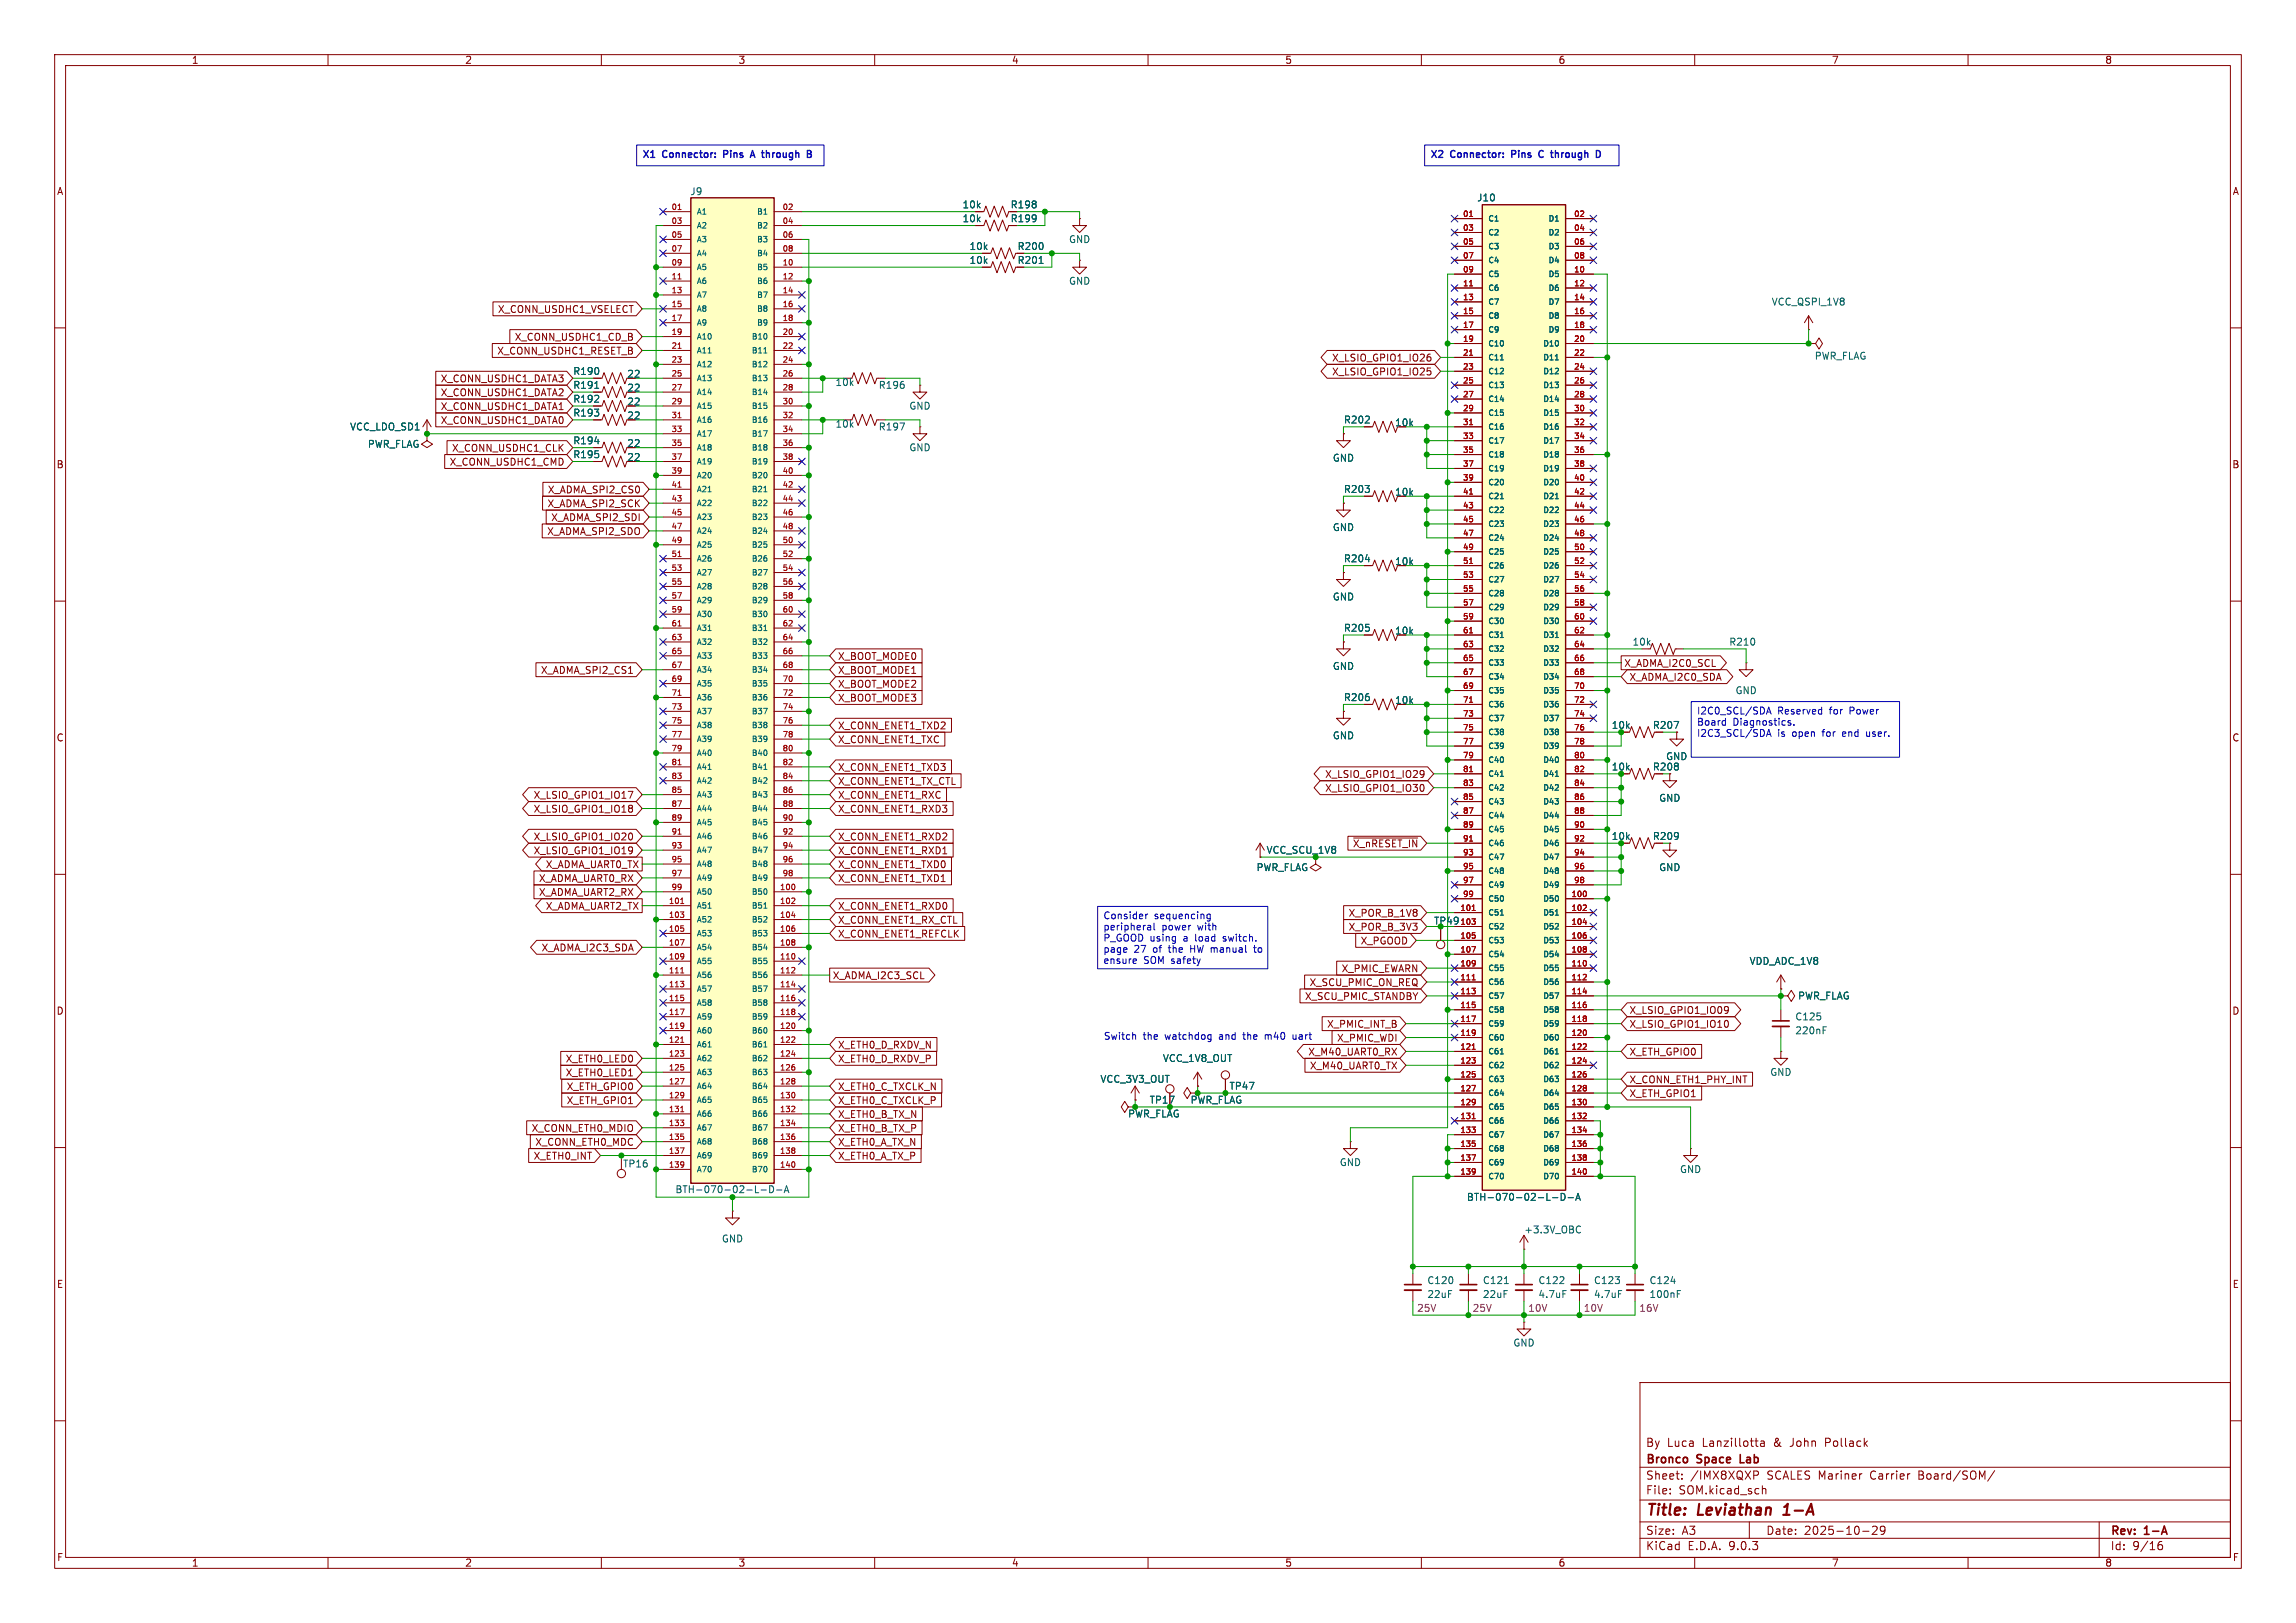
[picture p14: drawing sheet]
<svg xmlns="http://www.w3.org/2000/svg" width="420mm" height="297mm" viewBox="0 0 420 297" stroke-linecap="round" stroke-linejoin="round" font-family="sans-serif">
<defs><g id="words">
<g font-size="2.8" fill="#840000">
<text x="301" y="277.9">Title:</text>
<text x="310.6" y="277.9">Leviathan</text>
<text x="327.2" y="277.9">1-A</text>
</g>
<g font-size="2.1" fill="#840000">
<text x="301" y="268.2">Bronco</text>
<text x="301" y="265">By</text>
<text x="304.9" y="265">Luca</text>
<text x="310.5" y="268.2">Space</text>
<text x="311.4" y="265">Lanzillotta</text>
<text x="319" y="268.2">Lab</text>
<text x="324.6" y="265">&amp;</text>
<text x="327.8" y="265">John</text>
<text x="334.3" y="265">Pollack</text>
<text x="301" y="273.7">File:</text>
<text x="301" y="271">Sheet:</text>
<text x="307.1" y="273.7">SOM.kicad_sch</text>
<text x="309.2" y="271">/IMX8XQXP</text>
<text x="323.3" y="271">SCALES Mariner</text>
<text x="342.4" y="271">Carrier</text>
<text x="351.3" y="271">Board/SOM/</text>
<text x="301" y="281.1">Size:</text>
<text x="307.6" y="281.1">A3</text>
<text x="323" y="281.1">Date:</text>
<text x="330" y="281.1">2025-10-29</text>
<text x="386" y="281.3">Rev:</text>
<text x="392.4" y="281.3">1-A</text>
<text x="301" y="283.9">KiCad</text>
<text x="308.7" y="283.9">E.D.A.</text>
<text x="316.3" y="283.9">9.0.3</text>
<text x="386" y="283.9">Id:</text>
<text x="390.1" y="283.9">9/16</text>
</g>
<g font-size="1.8" fill="#840000">
<text x="35" y="11.9">1</text>
<text x="85" y="11.9">2</text>
<text x="135" y="11.9">3</text>
<text x="185" y="11.9">4</text>
<text x="235" y="11.9">5</text>
<text x="285" y="11.9">6</text>
<text x="335" y="11.9">7</text>
<text x="385" y="11.9">8</text>
<text x="10.3" y="35.9">A</text>
<text x="408.3" y="35.9">A</text>
<text x="184.8" y="38.3">R198</text>
<text x="184.8" y="40.9">R199</text>
<text x="186" y="45.9">R200</text>
<text x="186" y="48.5">R201</text>
<text x="91" y="57.5">X_CONN_USDHC1_VSELECT</text>
<text x="90.8" y="65.1">X_CONN_USDHC1_RESET_B</text>
<text x="94.1" y="62.6">X_CONN_USDHC1_CD_B</text>
<text x="80.5" y="70.2">X_CONN_USDHC1_DATA3</text>
<text x="114.6" y="71.9">22</text>
<text x="114.6" y="69.3">22</text>
<text x="243.6" y="66.4">X_LSIO_GPIO1_IO26</text>
<text x="243.6" y="68.9">X_LSIO_GPIO1_IO25</text>
<text x="80.5" y="72.7">X_CONN_USDHC1_DATA2</text>
<text x="80.5" y="77.8">X_CONN_USDHC1_DATA0</text>
<text x="80.5" y="75.2">X_CONN_USDHC1_DATA1</text>
<text x="114.6" y="76.9">22</text>
<text x="114.6" y="74.4">22</text>
<text x="82.6" y="82.9">X_CONN_USDHC1_CLK</text>
<text x="114.6" y="82">22</text>
<text x="255.1" y="78.2">10k</text>
<text x="10.3" y="85.9">B</text>
<text x="82.2" y="85.4">X_CONN_USDHC1_CMD</text>
<text x="114.6" y="84.6">22</text>
<text x="408.2" y="85.9">B</text>
<text x="100.1" y="93">X_ADMA_SPI2_SCK</text>
<text x="100.1" y="90.5">X_ADMA_SPI2_CS0</text>
<text x="100.7" y="95.6">X_ADMA_SPI2_SDI</text>
<text x="255.1" y="90.9">10k</text>
<text x="100" y="98.1">X_ADMA_SPI2_SDO</text>
<text x="255.1" y="103.6">10k</text>
<text x="255.1" y="116.3">10k</text>
<text x="98.8" y="123.5">X_ADMA_SPI2_CS1</text>
<text x="153.2" y="121">X_BOOT_MODE0</text>
<text x="153.2" y="123.5">X_BOOT_MODE1</text>
<text x="297" y="122.2">X_ADMA_I2C0_SCL</text>
<text x="298" y="124.8">X_ADMA_I2C0_SDA</text>
<text x="153.2" y="128.6">X_BOOT_MODE3</text>
<text x="153.2" y="126">X_BOOT_MODE2</text>
<text x="255.1" y="129">10k</text>
<text x="10.3" y="135.9">C</text>
<text x="153.2" y="136.2">X_CONN_ENET1_TXC</text>
<text x="153.2" y="133.7">X_CONN_ENET1_TXD2</text>
<text x="294.7" y="133.6">10k</text>
<text x="302.2" y="133.6">R207</text>
<text x="408.2" y="135.9">C</text>
<text x="153.2" y="143.8">X_CONN_ENET1_TX_CTL</text>
<text x="153.2" y="141.3">X_CONN_ENET1_TXD3</text>
<text x="242.3" y="142.6">X_LSIO_GPIO1_IO29</text>
<text x="294.7" y="141.2">10k</text>
<text x="302.2" y="141.2">R208</text>
<text x="97.5" y="148.9">X_LSIO_GPIO1_IO18</text>
<text x="97.5" y="146.4">X_LSIO_GPIO1_IO17</text>
<text x="153.2" y="146.4">X_CONN_ENET1_RXC</text>
<text x="153.2" y="148.9">X_CONN_ENET1_RXD3</text>
<text x="242.3" y="145.1">X_LSIO_GPIO1_IO30</text>
<text x="97.5" y="154">X_LSIO_GPIO1_IO20</text>
<text x="153.2" y="154">X_CONN_ENET1_RXD2</text>
<text x="247.4" y="155.3">~{X_nRESET_IN}</text>
<text x="294.7" y="153.9">10k</text>
<text x="302.2" y="153.9">R209</text>
<text x="97.5" y="156.5">X_LSIO_GPIO1_IO19</text>
<text x="98.5" y="161.6">X_ADMA_UART0_RX</text>
<text x="99.7" y="159.1">X_ADMA_UART0_TX</text>
<text x="153.2" y="156.5">X_CONN_ENET1_RXD1</text>
<text x="153.2" y="161.6">X_CONN_ENET1_TXD1</text>
<text x="153.2" y="159.1">X_CONN_ENET1_TXD0</text>
<text x="231.6" y="156.4">VCC_SCU_1V8</text>
<text x="98.5" y="164.1">X_ADMA_UART2_RX</text>
<text x="99.7" y="166.7">X_ADMA_UART2_TX</text>
<text x="153.2" y="166.7">X_CONN_ENET1_RXD0</text>
<text x="246.6" y="168">X_POR_B_1V8</text>
<text x="153.2" y="169.2">X_CONN_ENET1_RX_CTL</text>
<text x="153.2" y="171.8">X_CONN_ENET1_REFCLK</text>
<text x="246.6" y="170.5">X_POR_B_3V3</text>
<text x="248.8" y="173">X_PGOOD</text>
<text x="99" y="174.3">X_ADMA_I2C3_SDA</text>
<text x="152.2" y="179.4">X_ADMA_I2C3_SCL</text>
<text x="245.3" y="178.1">X_PMIC_EWARN</text>
<text x="10.3" y="185.9">D</text>
<text x="238.6" y="183.2">X_SCU_PMIC_STANDBY</text>
<text x="239.5" y="180.7">X_SCU_PMIC_ON_REQ</text>
<text x="298" y="185.7">X_LSIO_GPIO1_IO09</text>
<text x="408.2" y="185.9">D</text>
<text x="242.7" y="188.3">X_PMIC_INT_B</text>
<text x="244.5" y="190.8">X_PMIC_WDI</text>
<text x="298" y="188.3">X_LSIO_GPIO1_IO10</text>
<text x="103.4" y="197.2">X_ETH0_LED1</text>
<text x="103.4" y="194.6">X_ETH0_LED0</text>
<text x="153.2" y="194.6">X_ETH0_D_RXDV_P</text>
<text x="153.2" y="192.1">X_ETH0_D_RXDV_N</text>
<text x="239.2" y="193.4">X_M40_UART0_RX</text>
<text x="239.5" y="195.9">X_M40_UART0_TX</text>
<text x="298" y="193.4">X_ETH_GPIO0</text>
<text x="103.6" y="199.7">X_ETH_GPIO0</text>
<text x="103.6" y="202.2">X_ETH_GPIO1</text>
<text x="153.2" y="199.7">X_ETH0_C_TXCLK_N</text>
<text x="153.2" y="202.2">X_ETH0_C_TXCLK_P</text>
<text x="298" y="198.4">X_CONN_ETH1_PHY_INT</text>
<text x="298" y="201">X_ETH_GPIO1</text>
<text x="97.2" y="207.3">X_CONN_ETH0_MDIO</text>
<text x="97.8" y="209.9">X_CONN_ETH0_MDC</text>
<text x="153.2" y="209.9">X_ETH0_A_TX_N</text>
<text x="153.2" y="207.3">X_ETH0_B_TX_P</text>
<text x="153.2" y="204.8">X_ETH0_B_TX_N</text>
<text x="97.5" y="212.4">X_ETH0_INT</text>
<text x="153.2" y="212.4">X_ETH0_A_TX_P</text>
<text x="10.3" y="235.9">E</text>
<text x="408.3" y="235.9">E</text>
<text x="10.3" y="285.9">F</text>
<text x="35" y="286.9">1</text>
<text x="85" y="286.9">2</text>
<text x="135" y="286.9">3</text>
<text x="185" y="286.9">4</text>
<text x="235" y="286.9">5</text>
<text x="285" y="286.9">6</text>
<text x="335" y="286.9">7</text>
<text x="385" y="286.9">8</text>
<text x="408.3" y="285.9">F</text>
</g>
<g font-size="1.8" fill="#0000c2">
<text x="117.4" y="29.5">X1</text>
<text x="121.3" y="29.5">Connector:</text>
<text x="132.9" y="29.5">Pins</text>
<text x="138.5" y="29.5">A</text>
<text x="141" y="29.5">through</text>
<text x="261.6" y="29.5">X2</text>
<text x="265.5" y="29.5">Connector:</text>
<text x="277.1" y="29.5">Pins</text>
<text x="282.6" y="29.5">C</text>
<text x="285.4" y="29.5">through</text>
<text x="310.3" y="131.1">I2C0_SCL/SDA</text>
<text x="325.2" y="131.1">Reserved</text>
<text x="334.8" y="131.1">for</text>
<text x="338.6" y="131.1">Power</text>
<text x="310.3" y="133.1">Board</text>
<text x="310.3" y="135.2">I2C3_SCL/SDA</text>
<text x="317" y="133.1">Diagnostics.</text>
<text x="325.2" y="135.2">is</text>
<text x="328" y="135.2">open</text>
<text x="333.7" y="135.2">for</text>
<text x="337.5" y="135.2">end</text>
<text x="342.1" y="135.2">user.</text>
<text x="201.7" y="168.5">Consider</text>
<text x="201.7" y="170.6">peripheral</text>
<text x="201.7" y="172.6">P_GOOD using</text>
<text x="211.1" y="168.5">sequencing</text>
<text x="212.5" y="170.6">power</text>
<text x="216.6" y="172.6">a</text>
<text x="218.9" y="172.6">load</text>
<text x="219.2" y="170.6">with</text>
<text x="224.2" y="172.6">switch.</text>
<text x="201.7" y="174.7">page</text>
<text x="201.7" y="176.7">ensure</text>
<text x="207.4" y="174.7">27</text>
<text x="209.2" y="176.7">SOM safety</text>
<text x="211" y="174.7">of</text>
<text x="214.1" y="174.7">the</text>
<text x="218.2" y="174.7">HW manual</text>
<text x="230.3" y="174.7">to</text>
<text x="201.8" y="190.5">Switch</text>
<text x="209.1" y="190.5">the</text>
<text x="213.2" y="190.5">watchdog</text>
<text x="223.3" y="190.5">and</text>
<text x="227.9" y="190.5">the</text>
<text x="232.1" y="190.5">m40</text>
<text x="237.3" y="190.5">uart</text>
</g>
<g font-size="1.8" fill="#006464">
<text x="126.2" y="35.9">J9</text>
<text x="176" y="38.3">10k</text>
<text x="176" y="40.9">10k</text>
<text x="270.1" y="37.1">J10</text>
<text x="177.2" y="45.9">10k</text>
<text x="195.4" y="44.7">GND</text>
<text x="177.2" y="48.5">10k</text>
<text x="195.4" y="52.3">GND</text>
<text x="324" y="56.1">VCC_QSPI_1V8</text>
<text x="104.8" y="71.3">R191</text>
<text x="104.8" y="68.8">R190</text>
<text x="152.7" y="70.8">10k</text>
<text x="160.6" y="71.3">R196</text>
<text x="331.9" y="66">PWR_FLAG</text>
<text x="104.8" y="76.4">R193</text>
<text x="104.8" y="73.9">R192</text>
<text x="166.2" y="75.2">GND</text>
<text x="245.7" y="77.7">R202</text>
<text x="63.9" y="79">VCC_LDO_SD1</text>
<text x="67.2" y="82.1">PWR_FLAG</text>
<text x="104.8" y="81.5">R194</text>
<text x="152.7" y="78.5">10k</text>
<text x="160.6" y="79">R197</text>
<text x="166.2" y="82.8">GND</text>
<text x="104.8" y="84">R195</text>
<text x="243.7" y="84.7">GND</text>
<text x="245.7" y="90.4">R203</text>
<text x="243.7" y="97.4">GND</text>
<text x="245.7" y="103.1">R204</text>
<text x="243.7" y="110.1">GND</text>
<text x="245.7" y="115.8">R205</text>
<text x="298.5" y="118.3">10k</text>
<text x="316.2" y="118.3">R210</text>
<text x="243.7" y="122.8">GND</text>
<text x="245.7" y="128.5">R206</text>
<text x="317.4" y="127.2">GND</text>
<text x="243.7" y="135.5">GND</text>
<text x="304.7" y="139.3">GND</text>
<text x="303.4" y="146.9">GND</text>
<text x="229.7" y="159.6">PWR_FLAG</text>
<text x="303.4" y="159.6">GND</text>
<text x="319.9" y="176.8">VDD_ADC_1V8</text>
<text x="328.8" y="183.1">PWR_FLAG</text>
<text x="328.3" y="186.9">C125</text>
<text x="328.3" y="189.5">220nF</text>
<text x="212.6" y="194.5">VCC_1V8_OUT</text>
<text x="323.7" y="197.1">GND</text>
<text x="201.2" y="198.3">VCC_3V3_OUT</text>
<text x="210.2" y="202.2">TP17</text>
<text x="217.7" y="202.2">PWR_FLAG</text>
<text x="224.8" y="199.6">TP47</text>
<text x="206.3" y="204.7">PWR_FLAG</text>
<text x="113.9" y="213.8">TP16</text>
<text x="245" y="213.6">GND</text>
<text x="307.2" y="214.9">GND</text>
<text x="123.5" y="218.5">BTH-070-02-L-D-A</text>
<text x="268.2" y="219.9">BTH-070-02-L-D-A</text>
<text x="131.9" y="227.6">GND</text>
<text x="278.7" y="225.9">+3.3V_OBC</text>
<text x="261" y="235.2">C120</text>
<text x="261" y="237.7">22uF</text>
<text x="271.2" y="235.2">C121</text>
<text x="271.2" y="237.7">22uF</text>
<text x="281.3" y="235.2">C122</text>
<text x="281.3" y="237.7">4.7uF</text>
<text x="291.5" y="235.2">C123</text>
<text x="291.5" y="237.7">4.7uF</text>
<text x="301.6" y="235.2">C124</text>
<text x="301.6" y="237.7">100nF</text>
<text x="276.7" y="246.6">GND</text>
</g>
<text font-size="1.8" fill="#009600" x="262.2" y="169.4">TP49</text>
<g font-size="1.8" fill="#840084">
<text x="259.1" y="240.3">25V</text>
<text x="269.3" y="240.3">25V</text>
<text x="279.4" y="240.3">10V</text>
<text x="289.6" y="240.3">10V</text>
<text x="299.8" y="240.3">16V</text>
</g>
<g font-size="1.4" fill="#a90000">
<text x="122.7" y="38.5">01</text>
<text x="122.7" y="41">03</text>
<text x="143.1" y="38.5">02</text>
<text x="143.1" y="41">04</text>
<text x="267.5" y="39.8">01</text>
<text x="287.8" y="39.8">02</text>
<text x="122.7" y="43.6">05</text>
<text x="122.7" y="46.1">07</text>
<text x="143.1" y="43.6">06</text>
<text x="143.1" y="46.1">08</text>
<text x="267.5" y="42.3">03</text>
<text x="267.5" y="44.8">05</text>
<text x="267.5" y="47.4">07</text>
<text x="287.8" y="42.3">04</text>
<text x="287.8" y="44.8">06</text>
<text x="287.8" y="47.4">08</text>
<text x="122.7" y="48.6">09</text>
<text x="122.7" y="51.2">11</text>
<text x="122.7" y="53.7">13</text>
<text x="143.1" y="48.6">10</text>
<text x="143.1" y="51.2">12</text>
<text x="143.1" y="53.7">14</text>
<text x="267.5" y="49.9">09</text>
<text x="267.5" y="52.5">11</text>
<text x="287.8" y="49.9">10</text>
<text x="287.8" y="52.5">12</text>
<text x="122.7" y="56.3">15</text>
<text x="122.7" y="58.8">17</text>
<text x="143.1" y="56.3">16</text>
<text x="143.1" y="58.8">18</text>
<text x="267.5" y="55">13</text>
<text x="267.5" y="57.5">15</text>
<text x="287.8" y="55">14</text>
<text x="287.8" y="57.5">16</text>
<text x="122.7" y="61.3">19</text>
<text x="122.7" y="63.9">21</text>
<text x="143.1" y="61.3">20</text>
<text x="143.1" y="63.9">22</text>
<text x="267.5" y="60.1">17</text>
<text x="267.5" y="62.6">19</text>
<text x="267.5" y="65.2">21</text>
<text x="287.8" y="60.1">18</text>
<text x="287.8" y="62.6">20</text>
<text x="287.8" y="65.2">22</text>
<text x="122.7" y="66.4">23</text>
<text x="122.7" y="69">25</text>
<text x="122.7" y="71.5">27</text>
<text x="143.1" y="66.4">24</text>
<text x="143.1" y="69">26</text>
<text x="143.1" y="71.5">28</text>
<text x="267.5" y="67.7">23</text>
<text x="267.5" y="70.2">25</text>
<text x="287.8" y="67.7">24</text>
<text x="287.8" y="70.2">26</text>
<text x="122.7" y="74">29</text>
<text x="122.7" y="76.6">31</text>
<text x="143.1" y="74">30</text>
<text x="143.1" y="76.6">32</text>
<text x="267.5" y="72.8">27</text>
<text x="267.5" y="75.3">29</text>
<text x="267.5" y="77.9">31</text>
<text x="287.8" y="72.8">28</text>
<text x="287.8" y="75.3">30</text>
<text x="287.8" y="77.9">32</text>
<text x="122.7" y="79.1">33</text>
<text x="122.7" y="81.7">35</text>
<text x="143.1" y="79.1">34</text>
<text x="143.1" y="81.7">36</text>
<text x="267.5" y="80.4">33</text>
<text x="267.5" y="82.9">35</text>
<text x="287.8" y="80.4">34</text>
<text x="287.8" y="82.9">36</text>
<text x="122.7" y="84.2">37</text>
<text x="122.7" y="86.7">39</text>
<text x="122.7" y="89.3">41</text>
<text x="143.1" y="84.2">38</text>
<text x="143.1" y="86.7">40</text>
<text x="143.1" y="89.3">42</text>
<text x="267.5" y="85.5">37</text>
<text x="267.5" y="88">39</text>
<text x="287.8" y="85.5">38</text>
<text x="287.8" y="88">40</text>
<text x="122.7" y="91.8">43</text>
<text x="122.7" y="94.4">45</text>
<text x="143.1" y="91.8">44</text>
<text x="143.1" y="94.4">46</text>
<text x="267.5" y="90.6">41</text>
<text x="267.5" y="93.1">43</text>
<text x="267.5" y="95.6">45</text>
<text x="287.8" y="90.6">42</text>
<text x="287.8" y="93.1">44</text>
<text x="287.8" y="95.6">46</text>
<text x="122.7" y="96.9">47</text>
<text x="122.7" y="99.4">49</text>
<text x="122.7" y="102">51</text>
<text x="143.1" y="96.9">48</text>
<text x="143.1" y="99.4">50</text>
<text x="143.1" y="102">52</text>
<text x="267.5" y="98.2">47</text>
<text x="267.5" y="100.7">49</text>
<text x="287.8" y="98.2">48</text>
<text x="287.8" y="100.7">50</text>
<text x="122.7" y="104.5">53</text>
<text x="122.7" y="107.1">55</text>
<text x="143.1" y="104.5">54</text>
<text x="143.1" y="107.1">56</text>
<text x="267.5" y="103.3">51</text>
<text x="267.5" y="105.8">53</text>
<text x="287.8" y="103.3">52</text>
<text x="287.8" y="105.8">54</text>
<text x="122.7" y="109.6">57</text>
<text x="122.7" y="112.1">59</text>
<text x="143.1" y="109.6">58</text>
<text x="143.1" y="112.1">60</text>
<text x="267.5" y="108.3">55</text>
<text x="267.5" y="110.9">57</text>
<text x="267.5" y="113.4">59</text>
<text x="287.8" y="108.3">56</text>
<text x="287.8" y="110.9">58</text>
<text x="287.8" y="113.4">60</text>
<text x="122.7" y="114.7">61</text>
<text x="122.7" y="117.2">63</text>
<text x="122.7" y="119.8">65</text>
<text x="143.1" y="114.7">62</text>
<text x="143.1" y="117.2">64</text>
<text x="143.1" y="119.8">66</text>
<text x="267.5" y="116">61</text>
<text x="267.5" y="118.5">63</text>
<text x="287.8" y="116">62</text>
<text x="287.8" y="118.5">64</text>
<text x="122.7" y="122.3">67</text>
<text x="122.7" y="124.8">69</text>
<text x="143.1" y="122.3">68</text>
<text x="143.1" y="124.8">70</text>
<text x="267.5" y="121">65</text>
<text x="267.5" y="123.6">67</text>
<text x="287.8" y="121">66</text>
<text x="287.8" y="123.6">68</text>
<text x="122.7" y="127.4">71</text>
<text x="122.7" y="129.9">73</text>
<text x="143.1" y="127.4">72</text>
<text x="143.1" y="129.9">74</text>
<text x="267.5" y="126.1">69</text>
<text x="267.5" y="128.7">71</text>
<text x="267.5" y="131.2">73</text>
<text x="287.8" y="126.1">70</text>
<text x="287.8" y="128.7">72</text>
<text x="287.8" y="131.2">74</text>
<text x="122.7" y="132.5">75</text>
<text x="122.7" y="135">77</text>
<text x="122.7" y="137.5">79</text>
<text x="143.1" y="132.5">76</text>
<text x="143.1" y="135">78</text>
<text x="143.1" y="137.5">80</text>
<text x="267.5" y="133.7">75</text>
<text x="267.5" y="136.3">77</text>
<text x="287.8" y="133.7">76</text>
<text x="287.8" y="136.3">78</text>
<text x="122.7" y="140.1">81</text>
<text x="122.7" y="142.6">83</text>
<text x="143.1" y="140.1">82</text>
<text x="143.1" y="142.6">84</text>
<text x="267.5" y="138.8">79</text>
<text x="267.5" y="141.4">81</text>
<text x="267.5" y="143.9">83</text>
<text x="287.8" y="138.8">80</text>
<text x="287.8" y="141.4">82</text>
<text x="287.8" y="143.9">84</text>
<text x="122.7" y="145.2">85</text>
<text x="122.7" y="147.7">87</text>
<text x="143.1" y="145.2">86</text>
<text x="143.1" y="147.7">88</text>
<text x="267.5" y="146.4">85</text>
<text x="267.5" y="149">87</text>
<text x="287.8" y="146.4">86</text>
<text x="287.8" y="149">88</text>
<text x="122.7" y="150.2">89</text>
<text x="122.7" y="152.8">91</text>
<text x="122.7" y="155.3">93</text>
<text x="143.1" y="150.2">90</text>
<text x="143.1" y="152.8">92</text>
<text x="143.1" y="155.3">94</text>
<text x="267.5" y="151.5">89</text>
<text x="267.5" y="154.1">91</text>
<text x="287.8" y="151.5">90</text>
<text x="287.8" y="154.1">92</text>
<text x="122.7" y="157.9">95</text>
<text x="122.7" y="160.4">97</text>
<text x="143.1" y="157.9">96</text>
<text x="143.1" y="160.4">98</text>
<text x="267.5" y="156.6">93</text>
<text x="267.5" y="159.1">95</text>
<text x="267.5" y="161.7">97</text>
<text x="287.8" y="156.6">94</text>
<text x="287.8" y="159.1">96</text>
<text x="287.8" y="161.7">98</text>
<text x="122.2" y="165.5">101</text>
<text x="122.7" y="162.9">99</text>
<text x="142.6" y="162.9">100</text>
<text x="142.6" y="165.5">102</text>
<text x="267" y="166.8">101</text>
<text x="267.5" y="164.2">99</text>
<text x="287.3" y="164.2">100</text>
<text x="287.3" y="166.8">102</text>
<text x="122.2" y="168">103</text>
<text x="122.2" y="170.6">105</text>
<text x="122.2" y="173.1">107</text>
<text x="142.6" y="168">104</text>
<text x="142.6" y="170.6">106</text>
<text x="142.6" y="173.1">108</text>
<text x="267" y="169.3">103</text>
<text x="267" y="171.8">105</text>
<text x="287.3" y="169.3">104</text>
<text x="287.3" y="171.8">106</text>
<text x="122.2" y="175.6">109</text>
<text x="122.2" y="178.2">111</text>
<text x="142.6" y="175.6">110</text>
<text x="142.6" y="178.2">112</text>
<text x="267" y="174.4">107</text>
<text x="267" y="176.9">109</text>
<text x="267" y="179.5">111</text>
<text x="287.3" y="174.4">108</text>
<text x="287.3" y="176.9">110</text>
<text x="287.3" y="179.5">112</text>
<text x="122.2" y="180.7">113</text>
<text x="122.2" y="183.3">115</text>
<text x="122.2" y="185.8">117</text>
<text x="142.6" y="180.7">114</text>
<text x="142.6" y="183.3">116</text>
<text x="142.6" y="185.8">118</text>
<text x="267" y="182">113</text>
<text x="267" y="184.5">115</text>
<text x="287.3" y="182">114</text>
<text x="287.3" y="184.5">116</text>
<text x="122.2" y="188.3">119</text>
<text x="122.2" y="190.9">121</text>
<text x="142.6" y="188.3">120</text>
<text x="142.6" y="190.9">122</text>
<text x="267" y="187.1">117</text>
<text x="267" y="189.6">119</text>
<text x="287.3" y="187.1">118</text>
<text x="287.3" y="189.6">120</text>
<text x="122.2" y="193.4">123</text>
<text x="122.2" y="196">125</text>
<text x="142.6" y="193.4">124</text>
<text x="142.6" y="196">126</text>
<text x="267" y="192.2">121</text>
<text x="267" y="194.7">123</text>
<text x="267" y="197.2">125</text>
<text x="287.3" y="192.2">122</text>
<text x="287.3" y="194.7">124</text>
<text x="287.3" y="197.2">126</text>
<text x="122.2" y="198.5">127</text>
<text x="122.2" y="201">129</text>
<text x="122.2" y="203.6">131</text>
<text x="142.6" y="198.5">128</text>
<text x="142.6" y="201">130</text>
<text x="142.6" y="203.6">132</text>
<text x="267" y="199.8">127</text>
<text x="267" y="202.3">129</text>
<text x="287.3" y="199.8">128</text>
<text x="287.3" y="202.3">130</text>
<text x="122.2" y="206.1">133</text>
<text x="122.2" y="208.7">135</text>
<text x="142.6" y="206.1">134</text>
<text x="142.6" y="208.7">136</text>
<text x="267" y="204.9">131</text>
<text x="267" y="207.4">133</text>
<text x="267" y="209.9">135</text>
<text x="287.3" y="204.9">132</text>
<text x="287.3" y="207.4">134</text>
<text x="287.3" y="209.9">136</text>
<text x="122.2" y="211.2">137</text>
<text x="122.2" y="213.7">139</text>
<text x="142.6" y="211.2">138</text>
<text x="142.6" y="213.7">140</text>
<text x="267" y="212.5">137</text>
<text x="267" y="215">139</text>
<text x="287.3" y="212.5">138</text>
<text x="287.3" y="215">140</text>
</g>
<g font-size="1.4" fill="#006464">
<text x="127.4" y="39.5">A1</text>
<text x="138.4" y="39.5">B1</text>
<text x="272.2" y="40.7">C1</text>
<text x="283.1" y="40.7">D1</text>
<text x="127.4" y="42">A2</text>
<text x="127.4" y="44.6">A3</text>
<text x="127.4" y="47.1">A4</text>
<text x="138.4" y="42">B2</text>
<text x="138.4" y="44.6">B3</text>
<text x="138.4" y="47.1">B4</text>
<text x="272.2" y="43.3">C2</text>
<text x="272.2" y="45.8">C3</text>
<text x="283.1" y="43.3">D2</text>
<text x="283.1" y="45.8">D3</text>
<text x="127.4" y="49.6">A5</text>
<text x="127.4" y="52.2">A6</text>
<text x="138.4" y="49.6">B5</text>
<text x="138.4" y="52.2">B6</text>
<text x="272.2" y="48.4">C4</text>
<text x="272.2" y="50.9">C5</text>
<text x="272.2" y="53.4">C6</text>
<text x="283.1" y="48.4">D4</text>
<text x="283.1" y="50.9">D5</text>
<text x="283.1" y="53.4">D6</text>
<text x="127.4" y="54.7">A7</text>
<text x="127.4" y="57.3">A8</text>
<text x="127.4" y="59.8">A9</text>
<text x="138.4" y="54.7">B7</text>
<text x="138.4" y="57.3">B8</text>
<text x="138.4" y="59.8">B9</text>
<text x="272.2" y="56">C7</text>
<text x="272.2" y="58.5">C8</text>
<text x="283.1" y="56">D7</text>
<text x="283.1" y="58.5">D8</text>
<text x="127.4" y="62.3">A10</text>
<text x="127.4" y="64.9">A11</text>
<text x="137.4" y="62.3">B10</text>
<text x="137.4" y="64.9">B11</text>
<text x="272.2" y="61.1">C9</text>
<text x="272.2" y="63.6">C10</text>
<text x="282.2" y="63.6">D10</text>
<text x="283.1" y="61.1">D9</text>
<text x="127.4" y="67.4">A12</text>
<text x="127.4" y="70">A13</text>
<text x="137.4" y="67.4">B12</text>
<text x="137.4" y="70">B13</text>
<text x="272.2" y="66.1">C11</text>
<text x="272.2" y="68.7">C12</text>
<text x="272.2" y="71.2">C13</text>
<text x="282.2" y="66.1">D11</text>
<text x="282.2" y="68.7">D12</text>
<text x="282.2" y="71.2">D13</text>
<text x="127.4" y="72.5">A14</text>
<text x="127.4" y="75">A15</text>
<text x="127.4" y="77.6">A16</text>
<text x="137.4" y="72.5">B14</text>
<text x="137.4" y="75">B15</text>
<text x="137.4" y="77.6">B16</text>
<text x="272.2" y="73.8">C14</text>
<text x="272.2" y="76.3">C15</text>
<text x="282.2" y="73.8">D14</text>
<text x="282.2" y="76.3">D15</text>
<text x="127.4" y="80.1">A17</text>
<text x="127.4" y="82.7">A18</text>
<text x="137.4" y="80.1">B17</text>
<text x="137.4" y="82.7">B18</text>
<text x="272.2" y="78.8">C16</text>
<text x="272.2" y="81.4">C17</text>
<text x="272.2" y="83.9">C18</text>
<text x="282.2" y="78.8">D16</text>
<text x="282.2" y="81.4">D17</text>
<text x="282.2" y="83.9">D18</text>
<text x="127.4" y="85.2">A19</text>
<text x="127.4" y="87.7">A20</text>
<text x="137.4" y="85.2">B19</text>
<text x="137.4" y="87.7">B20</text>
<text x="272.2" y="86.5">C19</text>
<text x="272.2" y="89">C20</text>
<text x="282.2" y="86.5">D19</text>
<text x="282.2" y="89">D20</text>
<text x="127.4" y="90.3">A21</text>
<text x="127.4" y="92.8">A22</text>
<text x="127.4" y="95.4">A23</text>
<text x="137.4" y="90.3">B21</text>
<text x="137.4" y="92.8">B22</text>
<text x="137.4" y="95.4">B23</text>
<text x="272.2" y="91.5">C21</text>
<text x="272.2" y="94.1">C22</text>
<text x="282.2" y="91.5">D21</text>
<text x="282.2" y="94.1">D22</text>
<text x="127.4" y="97.9">A24</text>
<text x="127.4" y="100.4">A25</text>
<text x="137.4" y="97.9">B24</text>
<text x="137.4" y="100.4">B25</text>
<text x="272.2" y="96.6">C23</text>
<text x="272.2" y="99.2">C24</text>
<text x="272.2" y="101.7">C25</text>
<text x="282.2" y="96.6">D23</text>
<text x="282.2" y="99.2">D24</text>
<text x="282.2" y="101.7">D25</text>
<text x="127.4" y="103">A26</text>
<text x="127.4" y="105.5">A27</text>
<text x="137.4" y="103">B26</text>
<text x="137.4" y="105.5">B27</text>
<text x="272.2" y="104.2">C26</text>
<text x="272.2" y="106.8">C27</text>
<text x="282.2" y="104.2">D26</text>
<text x="282.2" y="106.8">D27</text>
<text x="127.4" y="108.1">A28</text>
<text x="127.4" y="110.6">A29</text>
<text x="127.4" y="113.1">A30</text>
<text x="137.4" y="108.1">B28</text>
<text x="137.4" y="110.6">B29</text>
<text x="137.4" y="113.1">B30</text>
<text x="272.2" y="109.3">C28</text>
<text x="272.2" y="111.9">C29</text>
<text x="282.2" y="109.3">D28</text>
<text x="282.2" y="111.9">D29</text>
<text x="127.4" y="115.7">A31</text>
<text x="127.4" y="118.2">A32</text>
<text x="137.4" y="115.7">B31</text>
<text x="137.4" y="118.2">B32</text>
<text x="272.2" y="114.4">C30</text>
<text x="272.2" y="116.9">C31</text>
<text x="272.2" y="119.5">C32</text>
<text x="282.2" y="114.4">D30</text>
<text x="282.2" y="116.9">D31</text>
<text x="282.2" y="119.5">D32</text>
<text x="127.4" y="120.8">A33</text>
<text x="127.4" y="123.3">A34</text>
<text x="127.4" y="125.8">A35</text>
<text x="137.4" y="120.8">B33</text>
<text x="137.4" y="123.3">B34</text>
<text x="137.4" y="125.8">B35</text>
<text x="272.2" y="122">C33</text>
<text x="272.2" y="124.6">C34</text>
<text x="282.2" y="122">D33</text>
<text x="282.2" y="124.6">D34</text>
<text x="127.4" y="128.4">A36</text>
<text x="127.4" y="130.9">A37</text>
<text x="137.4" y="128.4">B36</text>
<text x="137.4" y="130.9">B37</text>
<text x="272.2" y="127.1">C35</text>
<text x="272.2" y="129.6">C36</text>
<text x="282.2" y="127.1">D35</text>
<text x="282.2" y="129.6">D36</text>
<text x="127.4" y="133.5">A38</text>
<text x="127.4" y="136">A39</text>
<text x="137.4" y="133.5">B38</text>
<text x="137.4" y="136">B39</text>
<text x="272.2" y="132.2">C37</text>
<text x="272.2" y="134.7">C38</text>
<text x="272.2" y="137.3">C39</text>
<text x="282.2" y="132.2">D37</text>
<text x="282.2" y="134.7">D38</text>
<text x="282.2" y="137.3">D39</text>
<text x="127.4" y="138.5">A40</text>
<text x="127.4" y="141.1">A41</text>
<text x="127.4" y="143.6">A42</text>
<text x="137.4" y="138.5">B40</text>
<text x="137.4" y="141.1">B41</text>
<text x="137.4" y="143.6">B42</text>
<text x="272.2" y="139.8">C40</text>
<text x="272.2" y="142.3">C41</text>
<text x="282.2" y="139.8">D40</text>
<text x="282.2" y="142.3">D41</text>
<text x="127.4" y="146.2">A43</text>
<text x="127.4" y="148.7">A44</text>
<text x="137.4" y="146.2">B43</text>
<text x="137.4" y="148.7">B44</text>
<text x="272.2" y="144.9">C42</text>
<text x="272.2" y="147.4">C43</text>
<text x="272.2" y="150">C44</text>
<text x="282.2" y="144.9">D42</text>
<text x="282.2" y="147.4">D43</text>
<text x="282.2" y="150">D44</text>
<text x="127.4" y="151.2">A45</text>
<text x="127.4" y="153.8">A46</text>
<text x="137.4" y="151.2">B45</text>
<text x="137.4" y="153.8">B46</text>
<text x="272.2" y="152.5">C45</text>
<text x="272.2" y="155">C46</text>
<text x="282.2" y="152.5">D45</text>
<text x="282.2" y="155">D46</text>
<text x="127.4" y="156.3">A47</text>
<text x="127.4" y="158.9">A48</text>
<text x="127.4" y="161.4">A49</text>
<text x="137.4" y="156.3">B47</text>
<text x="137.4" y="158.9">B48</text>
<text x="137.4" y="161.4">B49</text>
<text x="272.2" y="157.6">C47</text>
<text x="272.2" y="160.1">C48</text>
<text x="282.2" y="157.6">D47</text>
<text x="282.2" y="160.1">D48</text>
<text x="127.4" y="163.9">A50</text>
<text x="127.4" y="166.5">A51</text>
<text x="137.4" y="163.9">B50</text>
<text x="137.4" y="166.5">B51</text>
<text x="272.2" y="162.7">C49</text>
<text x="272.2" y="165.2">C50</text>
<text x="272.2" y="167.7">C51</text>
<text x="282.2" y="162.7">D49</text>
<text x="282.2" y="165.2">D50</text>
<text x="282.2" y="167.7">D51</text>
<text x="127.4" y="169">A52</text>
<text x="127.4" y="171.6">A53</text>
<text x="137.4" y="169">B52</text>
<text x="137.4" y="171.6">B53</text>
<text x="272.2" y="170.3">C52</text>
<text x="272.2" y="172.8">C53</text>
<text x="282.2" y="170.3">D52</text>
<text x="282.2" y="172.8">D53</text>
<text x="127.4" y="174.1">A54</text>
<text x="127.4" y="176.6">A55</text>
<text x="127.4" y="179.2">A56</text>
<text x="137.4" y="174.1">B54</text>
<text x="137.4" y="176.6">B55</text>
<text x="137.4" y="179.2">B56</text>
<text x="272.2" y="175.4">C54</text>
<text x="272.2" y="177.9">C55</text>
<text x="282.2" y="175.4">D54</text>
<text x="282.2" y="177.9">D55</text>
<text x="127.4" y="181.7">A57</text>
<text x="127.4" y="184.3">A58</text>
<text x="137.4" y="181.7">B57</text>
<text x="137.4" y="184.3">B58</text>
<text x="272.2" y="180.4">C56</text>
<text x="272.2" y="183">C57</text>
<text x="272.2" y="185.5">C58</text>
<text x="282.2" y="180.4">D56</text>
<text x="282.2" y="183">D57</text>
<text x="282.2" y="185.5">D58</text>
<text x="127.4" y="186.8">A59</text>
<text x="127.4" y="189.3">A60</text>
<text x="127.4" y="191.9">A61</text>
<text x="137.4" y="186.8">B59</text>
<text x="137.4" y="189.3">B60</text>
<text x="137.4" y="191.9">B61</text>
<text x="272.2" y="188.1">C59</text>
<text x="272.2" y="190.6">C60</text>
<text x="282.2" y="188.1">D59</text>
<text x="282.2" y="190.6">D60</text>
<text x="127.4" y="194.4">A62</text>
<text x="127.4" y="197">A63</text>
<text x="137.4" y="194.4">B62</text>
<text x="137.4" y="197">B63</text>
<text x="272.2" y="193.1">C61</text>
<text x="272.2" y="195.7">C62</text>
<text x="282.2" y="193.1">D61</text>
<text x="282.2" y="195.7">D62</text>
<text x="127.4" y="199.5">A64</text>
<text x="127.4" y="202">A65</text>
<text x="137.4" y="199.5">B64</text>
<text x="137.4" y="202">B65</text>
<text x="272.2" y="198.2">C63</text>
<text x="272.2" y="200.8">C64</text>
<text x="272.2" y="203.3">C65</text>
<text x="282.2" y="198.2">D63</text>
<text x="282.2" y="200.8">D64</text>
<text x="282.2" y="203.3">D65</text>
<text x="127.4" y="204.6">A66</text>
<text x="127.4" y="207.1">A67</text>
<text x="127.4" y="209.7">A68</text>
<text x="137.4" y="204.6">B66</text>
<text x="137.4" y="207.1">B67</text>
<text x="137.4" y="209.7">B68</text>
<text x="272.2" y="205.8">C66</text>
<text x="272.2" y="208.4">C67</text>
<text x="282.2" y="205.8">D66</text>
<text x="282.2" y="208.4">D67</text>
<text x="127.4" y="212.2">A69</text>
<text x="127.4" y="214.7">A70</text>
<text x="137.4" y="212.2">B69</text>
<text x="137.4" y="214.7">B70</text>
<text x="272.2" y="210.9">C68</text>
<text x="272.2" y="213.5">C69</text>
<text x="282.2" y="210.9">D68</text>
<text x="282.2" y="213.5">D69</text>
<text x="272.2" y="216">C70</text>
<text x="282.2" y="216">D70</text>
</g>
</g></defs>
<g fill="none" stroke="#840000" stroke-width=".18">
<path d="M10 10h400v277h-400zM12 12h396v273h-396zM60 10v2M110 10v2M160 10v2M210 10v2M260 10v2M310 10v2M360 10v2M10 60h2M408 60h2M249.6 90.8h1.5l.4-1 .7 2 .8-2 .7 2 .8-2 .8 2 .4-1"/>
<path d="M10 110h2M408 110h2M10 160h2M230.5 156.8h.1M230.5 154.3l-.8 1.3M230.5 154.3l.8 1.3M230.5 154.3v2.5M240.7 156.8v1.3l1 .7-1 .6-1.1-.6 1.1-.7M305.4 154.3v1.3h1.3l-1.3 1.2-1.2-1.2h1.2M408 160h2M263.5 169.5v2.6M207.6 198.8l-.7 1.2"/>
<path d="M207.6 198.8l.8 1.2M207.6 198.8v2.5M219.1 198.8h.1M219.1 196.2l-.8 1.3M219.1 196.2l.7 1.3M219.1 196.2v2.6M224.2 197.5v2.5M10 210h2M113.7 211.5v2.5M206.4 202.6l-.7-1.1-.6 1.1 .6 1 .7-1h1.2M207.6 201.3h.1M207.6 202.6h.1"/>
<path d="M217.8 200l-.6-1-.7 1 .7 1 .6-1h1.3M219.1 200h.1M408 210h2M268.6 233v2.1M268.6 236.1v2M278.8 228.6h.1M278.8 226.1l-.8 1.2M278.8 226.1l.7 1.2M278.8 226.1v2.5M299.1 233v2.1M299.1 236.1v2M278.8 241.9v1.3h1.2l-1.2 1.3-1.3-1.3h1.3"/>
<path d="M278.8 241.9h.1M300 253h108v32h-108zM10 260h2M300 278.5h108M300 274.5h108M300 268.5h108M305.5 273.2v.2M305.5 272.5v.1M307.7 270.5v.2M307.7 269.8v.1M320 278.5v3M320.8 269.2h.6l.3 .3-.2 .4-.7 .1"/>
<path d="M321 263.7h.6M321.4 264.7h.2M322.1 263.8h.6v.9M322.4 271.9v1.5M322.4 272.5l.2-.1 .3 .1 .1 .9M322.7 264l-.5 .1a.29 .29 0 0 0-.2 .3 .29 .29 0 0 0 .2 .3l.5-.1M342.5 279.4l.6-.1 .2 .1 .1 .3-1 1.1h1M344.8 279.9l-.3 .3h-.3l-.3-.3 .2-.5 .4-.1 .2 .1a.99 .99 0 0 1-.3 1.4h-.3M364.9 269.1l-1.3 1.9M384 278.5v6.5M408 260h2M60 285v2"/>
<path d="M110 285v2M160 285v2M210 285v2M260 285v2M300 281.5h108M310 285v2M340.7 280.2h1.2M360 285v2M394.7 282.9l.3-.2h.4l.2 .2v.4l-.3 .3-.4-.1-.2-.2M395.4 282.1a.59 .59 0 0 0-.7 .6"/>
<circle cx="263.5" cy="172.8" r=".76"/>
<circle cx="224.2" cy="196.7" r=".76"/>
<circle cx="113.7" cy="214.8" r=".76"/>
</g>
<path d="M326.2 277.2h1.1M326.8 275.5l-.4 .3" fill="none" stroke="#840000" stroke-width=".4"/>
<path d="M267.1 235.1h3M297.6 235.1h3M318.3 266.2v1.5h.7" fill="none" stroke="#840000" stroke-width=".3"/>
<path d="M275.2 234.9h.7M288.8 224.4l.3 .1M289.1 225.5l-.3 .1M305.7 234.5h.8M306.8 236.8h.4M306.8 236.2h.6" fill="none" stroke="#006464" stroke-width=".18"/>
<path d="M267.1 236.1h3M297.6 236.1h3" fill="none" stroke="#840000" stroke-width=".33"/>
<path d="M126.4 36.2h15.2v180.3h-15.2z" fill="#ffffc2"/>
<path d="M126.4 36.2h15.2v180.3h-15.2z" fill="none" stroke="#840000" stroke-width=".25"/>
<g fill="none" stroke="#840000" stroke-width=".18">
<path d="M121.3 38.7h5.1M141.6 38.7h5.1M121.3 41.3h5.1M121.3 43.8h5.1M121.3 46.4h5.1M121.3 48.9h5.1M121.3 51.4h5.1M121.3 54h5.1M121.3 56.5h5.1M121.3 59.1h5.1M141.6 41.3h5.1M141.6 43.8h5.1"/>
<path d="M141.6 46.4h5.1M141.6 48.9h5.1M141.6 51.4h5.1M141.6 54h5.1M141.6 56.5h5.1M141.6 59.1h5.1M78.1 79.4h.1M78.1 79.4v1.2l1 .7-1 .6-1-.6 1-.7M78.1 76.8l-.8 1.3M78.1 76.8l.8 1.3M78.1 76.8v2.6M121.3 61.6h5.1"/>
<path d="M121.3 64.1h5.1M121.3 66.7h5.1M121.3 69.2h5.1M121.3 71.8h5.1M121.3 74.3h5.1M121.3 76.8h5.1M121.3 79.4h5.1M141.6 61.6h5.1M141.6 64.1h5.1M141.6 66.7h5.1M141.6 69.2h5.1M141.6 71.8h5.1"/>
<path d="M141.6 74.3h5.1M141.6 76.8h5.1M141.6 79.4h5.1M121.3 81.9h5.1M121.3 84.5h5.1M121.3 87h5.1M121.3 89.5h5.1M121.3 92.1h5.1M121.3 94.6h5.1M121.3 97.2h5.1M121.3 99.7h5.1M141.6 81.9h5.1"/>
<path d="M141.6 84.5h5.1M141.6 87h5.1M141.6 89.5h5.1M141.6 92.1h5.1M141.6 94.6h5.1M141.6 97.2h5.1M141.6 99.7h5.1M121.3 102.2h5.1M121.3 104.8h5.1M121.3 107.3h5.1M121.3 109.9h5.1M121.3 112.4h5.1"/>
<path d="M121.3 114.9h5.1M121.3 117.5h5.1M141.6 102.2h5.1M141.6 104.8h5.1M141.6 107.3h5.1M141.6 109.9h5.1M141.6 112.4h5.1M141.6 114.9h5.1M141.6 117.5h5.1M121.3 120h5.1M121.3 122.6h5.1M121.3 125.1h5.1"/>
<path d="M121.3 127.6h5.1M121.3 130.2h5.1M121.3 132.7h5.1M121.3 135.3h5.1M121.3 137.8h5.1M141.6 120h5.1M141.6 122.6h5.1M141.6 125.1h5.1M141.6 127.6h5.1M141.6 130.2h5.1M141.6 132.7h5.1M141.6 135.3h5.1"/>
<path d="M141.6 137.8h5.1M121.3 140.3h5.1M121.3 142.9h5.1M121.3 145.4h5.1M121.3 148h5.1M121.3 150.5h5.1M121.3 153h5.1M121.3 155.6h5.1M121.3 158.1h5.1M141.6 140.3h5.1M141.6 142.9h5.1M141.6 145.4h5.1"/>
<path d="M141.6 148h5.1M141.6 150.5h5.1M141.6 153h5.1M141.6 155.6h5.1M141.6 158.1h5.1M298.1 154.3l.3-1 .8 2 .8-2 .7 2 .8-2 .8 2 .3-1M305.4 141.6v1.3h1.3l-1.3 1.2-1.2-1.2h1.2M121.3 160.7h5.1M121.3 163.2h5.1M121.3 165.7h5.1M121.3 168.3h5.1M121.3 170.8h5.1"/>
<path d="M121.3 173.4h5.1M121.3 175.9h5.1M121.3 178.4h5.1M141.6 160.7h5.1M141.6 163.2h5.1M141.6 165.7h5.1M141.6 168.3h5.1M141.6 170.8h5.1M141.6 173.4h5.1M141.6 175.9h5.1M141.6 178.4h5.1M121.3 181h5.1"/>
<path d="M121.3 183.5h5.1M121.3 186.1h5.1M121.3 188.6h5.1M121.3 191.1h5.1M121.3 193.7h5.1M121.3 196.2h5.1M121.3 198.8h5.1M141.6 181h5.1M141.6 183.5h5.1M141.6 186.1h5.1M141.6 188.6h5.1M141.6 191.1h5.1"/>
<path d="M141.6 193.7h5.1M141.6 196.2h5.1M141.6 198.8h5.1M325.8 192.4v1.3h1.2l-1.2 1.2-1.3-1.2h1.3M325.8 192.4h.1M325.8 182.2h1.2l.7-1 .6 1-.6 1.1-.7-1.1M325.8 182.2h.1M325.8 184.8v2M325.8 187.8v2.1M121.3 201.3h5.1M121.3 203.8h5.1M121.3 206.4h5.1"/>
<path d="M121.3 208.9h5.1M121.3 211.5h5.1M121.3 214h5.1M141.6 201.3h5.1M141.6 203.8h5.1M141.6 206.4h5.1M141.6 208.9h5.1M141.6 211.5h5.1M141.6 214h5.1M214 200v2.6M247 208.9v1.3h1.3l-1.3 1.3-1.3-1.3h1.3M247 208.9h.1"/>
<path d="M134 221.6v1.3h1.3l-1.3 1.3-1.3-1.3h1.3M134 221.6h.1M258.4 233v2.1M258.4 236.1v2M278.8 233v2.1M278.8 236.1v2M288.9 233v2.1M288.9 236.1v2"/>
<circle cx="214" cy="199.3" r=".76"/>
</g>
<g fill="none" stroke="#a90000" stroke-width=".18">
<path d="M124 38.3h.6M124 51h.6M124 63.7h.6M124 76.4h.6M124 89.1h.6M124 101.8h.6M124 114.5h.6M124 127.2h.6M124 139.9h.6M124 152.6h.6M124.5 166.9h.6l-.4 .4M124.5 172h.6l-.4 1"/>
<path d="M124.5 179.6h.6l-.4 .4M124.5 165.3h.6M124.5 178h.6M125 167.4v.4M125 169.9v.4M125 174.6v.7M125.1 174.9l-.1 .1M144.8 167.5h.7M145.3 164.4l.1 .4-.6 .5h.6M145.3 177.1l.1 .4-.6 .5h.6M145.4 162v.6M145.4 169.9v.4"/>
<path d="M145.4 172v.3M145.4 172.5v.4M145.4 174.7v.6M124.5 184.7h.6l-.4 1M124.5 192.3h.6l-.4 .4M124.5 197.4h.6l-.4 1M124.5 190.7h.6M125 180.1v.4M125 182.6v.4M125 187.3v.7M125 192.8v.4M125 195.3v.4"/>
<path d="M125 200v.7M125.1 187.6l-.1 .1M144.8 180.2h.7M144.8 192.9h.7M145.3 189.8l.1 .4-.6 .5h.6M145.4 182.6v.4M145.4 184.7v.3M145.4 185.2v.4M145.4 187.4v.6M145.4 195.3v.4M145.4 197.4v.3M145.4 197.9v.4"/>
<path d="M124.5 205h.6l-.4 .4M124.5 210.1h.6l-.4 1M124.5 203.4h.6M125 205.5v.4M125 208v.4M125 212.7v.7M125.1 200.3l-.1 .1M125.1 213l-.1 .1M144.8 205.6h.7M145.3 202.5l.1 .4-.6 .5h.6M145.4 210.6v.4M145.4 200.1v.6"/>
<path d="M145.4 208v.4M145.4 210.1v.3M145.4 212.8v.6"/>
</g>
<g fill="none" stroke="#006464" stroke-width=".18">
<path d="M139.7 64.6h.6M139.7 90h.6M139.7 115.4h.6M139.7 140.8h.6M139.7 166.2h.6M139.7 191.6h.6M333.5 188.5h.4M333.5 187.9h.6M139.2 217.8h1M140.8 217a.64 .64 0 0 1 .7 .6 .64 .64 0 0 1-.7 .7zM142.1 217.8h.9M143.4 218.3l.5-1.3 .4 1.3"/>
<path d="M143.6 217.9h.6M285.9 236.2h.6M296.1 236.2h.6"/>
</g>
<path d="M324.2 186.8h3.1M256.9 235.1h3.1M277.2 235.1h3.1M287.4 235.1h3" fill="none" stroke="#840000" stroke-width=".3"/>
<path d="M324.2 187.8h3.1M256.9 236.1h3.1M277.2 236.1h3.1M287.4 236.1h3" fill="none" stroke="#840000" stroke-width=".33"/>
<path d="M271.1 37.5h15.3v180.3h-15.3z" fill="#ffffc2"/>
<path d="M271.1 37.5h15.3v180.3h-15.3z" fill="none" stroke="#840000" stroke-width=".25"/>
<g fill="none" stroke="#840000" stroke-width=".18">
<path d="M178.4 38.7h1.6l.3-1 .8 2.1 .8-2.1 .7 2.1 .8-2.1 .7 2.1 .4-1.1M90.2 55.2h26.2l1.1 1.3-1.1 1.3h-26.2zM178.4 41.3h1.6l.3-1 .8 2 .8-2 .7 2 .8-2 .7 2 .4-1M179.7 46.4h1.5l.4-1.1 .8 2.1 .7-2.1 .8 2.1 .8-2.1 .7 2.1 .4-1M179.7 48.9h1.5l.4-1 .8 2 .7-2 .8 2 .8-2 .7 2 .4-1M197.5 40v1.3h1.3l-1.3 1.2-1.3-1.2h1.3M197.5 40h.1M197.5 47.6v1.3h1.3l-1.3 1.3-1.3-1.3h1.3M197.5 47.6h.1M266.1 40h5M266.1 42.5h5M266.1 45.1h5"/>
<path d="M266.1 47.6h5M266.1 50.2h5M266.1 52.7h5M266.1 55.2h5M266.1 57.8h5M286.4 40h5.1M286.4 42.5h5.1M286.4 45.1h5.1M286.4 47.6h5.1M286.4 50.2h5.1M286.4 52.7h5.1M286.4 55.2h5.1"/>
<path d="M286.4 57.8h5.1M330.8 57.8l-.7 1.3M330.8 57.8l.8 1.3M330.8 57.8v2.5M78.1 79.4h.1M79.7 70.5h24l1.1 1.3-1.1 1.2h-24zM79.7 75.6h24l1.1 1.2-1.1 1.3h-24zM79.7 73h24l1.1 1.3-1.1 1.3h-24zM79.7 67.9h24l1.1 1.3-1.1 1.3h-24zM90.1 62.9h26.3l1.1 1.2-1.1 1.3h-26.3zM93.3 60.3h23.1l1.1 1.3-1.1 1.3h-23.1zM108.6 76.8h1.5l.4-1 .8 2.1 .7-2.1 .8 2.1 .7-2.1 .8 2.1 .4-1.1"/>
<path d="M108.6 71.8h1.5l.4-1.1 .8 2.1 .7-2.1 .8 2.1 .7-2.1 .8 2.1 .4-1M108.6 69.2h1.5l.4-1 .8 2 .7-2 .8 2 .7-2 .8 2 .4-1M108.6 74.3h1.5l.4-1 .8 2 .7-2 .8 2 .7-2 .8 2 .4-1M155.8 69.2l.4-1 .8 2 .7-2 .8 2 .8-2 .7 2 .4-1h1.5M155.8 76.8l.4-1 .8 2.1 .7-2.1 .8 2.1 .8-2.1 .7 2.1 .4-1.1h1.5M168.3 78.1v1.3h1.2l-1.2 1.2-1.3-1.2h1.3M168.3 78.1h.1M168.3 70.5v1.3h1.2l-1.2 1.2-1.3-1.2h1.3M168.3 70.5h.1M242.8 64.1h19.6l1.1 1.3-1.1 1.3h-19.6l-1.2-1.3zM242.8 66.7h19.6l1.1 1.2-1.1 1.3h-19.6l-1.2-1.3zM245.7 79.4v1.2h1.3l-1.3 1.3-1.2-1.3h1.2"/>
<path d="M245.7 79.4h.1M249.6 78.1h1.5l.4-1 .7 2 .8-2 .7 2 .8-2 .8 2 .4-1M261.1 67.3h.6M261.4 64.8h.2M261.5 65.3l.3 .2v.3l-.3 .3M261.5 67.8l.3 .3v.3l-.3 .2M266.1 60.3h5M266.1 62.9h5M266.1 65.4h5M266.1 67.9h5M266.1 70.5h5M266.1 73h5"/>
<path d="M266.1 75.6h5M266.1 78.1h5M286.4 60.3h5.1M286.4 62.9h5.1M286.4 65.4h5.1M286.4 67.9h5.1M286.4 70.5h5.1M286.4 73h5.1M286.4 75.6h5.1M286.4 78.1h5.1M330.8 62.9h1.3l.6-1.1 .7 1.1-.7 1-.6-1M330.8 62.9h.1"/>
<path d="M330.8 60.3h.1M81.3 83.2h22.4l1.1 1.3-1.1 1.2h-22.4zM81.8 80.6h21.9l1.1 1.3-1.1 1.3h-21.9zM99.2 95.9h18.4l1.1 1.3-1.1 1.2h-18.4zM99.2 90.8h18.4l1.1 1.3-1.1 1.2h-18.4zM99.3 88.3h18.3l1.1 1.2-1.1 1.3h-18.3zM99.9 93.3h17.7l1.1 1.3-1.1 1.3h-17.7zM108.6 81.9h1.5l.4-1 .8 2 .7-2 .8 2 .7-2 .8 2 .4-1M108.6 84.5h1.5l.4-1.1 .8 2.1 .7-2.1 .8 2.1 .7-2.1 .8 2.1 .4-1M245.7 92.1v1.2h1.3l-1.3 1.3-1.2-1.3h1.2M245.7 92.1h.1M249.6 90.8h1.2"/>
<path d="M266.1 80.6h5M266.1 83.2h5M266.1 85.7h5M266.1 88.3h5M266.1 90.8h5M266.1 93.3h5M266.1 95.9h5M266.1 98.4h5M286.4 80.6h5.1M286.4 83.2h5.1M286.4 85.7h5.1M286.4 88.3h5.1"/>
<path d="M286.4 90.8h5.1M286.4 93.3h5.1M286.4 95.9h5.1M286.4 98.4h5.1M152.9 118.7h15.8v2.6h-15.8l-1.1-1.3zM245.7 104.8v1.2h1.3l-1.3 1.3-1.2-1.3h1.2M245.7 104.8h.1M245.7 117.5v1.2h1.3l-1.3 1.3-1.2-1.3h1.2M245.7 117.5h.1M249.6 103.5h1.5l.4-1 .7 2 .8-2 .7 2 .8-2 .8 2 .4-1M249.6 116.2h1.5l.4-1 .7 2 .8-2 .7 2 .8-2 .8 2 .4-1M266.1 101h5"/>
<path d="M266.1 103.5h5M266.1 106h5M266.1 108.6h5M266.1 111.1h5M266.1 113.7h5M266.1 116.2h5M266.1 118.7h5M286.4 101h5.1M286.4 103.5h5.1M286.4 106h5.1M286.4 108.6h5.1M286.4 111.1h5.1"/>
<path d="M286.4 113.7h5.1M286.4 116.2h5.1M286.4 118.7h5.1M301.9 118.7l.4-1 .7 2.1 .8-2.1 .7 2.1 .8-2.1 .8 2.1 .4-1.1h1.5M98 121.3h18.4l1.1 1.3-1.1 1.2h-18.4zM115 123.2h.7M152.9 139.1h21.1v2.5h-21.1l-1.1-1.3zM152.9 134h19.9v2.5h-19.9l-1.1-1.2zM152.9 131.4h21.1v2.6h-21.1l-1.1-1.3zM152.9 126.4h15.8v2.5h-15.8l-1.1-1.3zM152.9 121.3h15.8v2.5h-15.8l-1.1-1.2zM152.9 123.8h15.8v2.6h-15.8l-1.1-1.3z"/>
<path d="M245.7 130.2v1.2h1.3l-1.3 1.3-1.2-1.3h1.2M245.7 130.2h.1M249.6 128.9h1.5l.4-1 .7 2 .8-2 .7 2 .8-2 .8 2 .4-1M266.1 121.3h5M266.1 123.8h5M266.1 126.4h5M266.1 128.9h5M266.1 131.4h5M266.1 134h5M266.1 136.5h5M266.1 139.1h5M286.4 121.3h5.1"/>
<path d="M286.4 123.8h5.1M286.4 126.4h5.1M286.4 128.9h5.1M286.4 131.4h5.1M286.4 134h5.1M286.4 136.5h5.1M286.4 139.1h5.1M296.5 120h18.2l1.1 1.3-1.1 1.3h-18.2zM297.7 122.6h18.2l1.1 1.2-1.1 1.3h-18.2l-1.2-1.3zM298.1 134l.3-1 .8 2 .8-2 .7 2 .8-2 .8 2 .3-1M306.7 134v1.3h1.3l-1.3 1.2-1.3-1.2h1.3M319.4 121.3v1.3h1.3l-1.3 1.2-1.3-1.2h1.3"/>
<path d="M319.4 121.3h.1M96.7 154.3h19.7l1.1 1.3-1.1 1.2h-19.7l-1.1-1.2zM96.7 146.7h19.7l1.1 1.3-1.1 1.2h-19.7l-1.1-1.2zM96.7 144.1h19.7l1.1 1.3-1.1 1.3h-19.7l-1.1-1.3zM96.7 151.8h19.7l1.1 1.2-1.1 1.3h-19.7l-1.1-1.3zM97.7 159.4h18.7l1.1 1.3-1.1 1.2h-18.7zM99.1 156.8h18.4v2.6h-18.4l-1.1-1.3zM114.9 144.8h.9l-.6 1.3M115.4 152.4a.79 .79 0 0 1 0 1.3M115.5 155l.2 .2a.94 .94 0 0 1-.2 1M115.5 147.4l.2 .2-.2 .3 .2 .2v.3l-.2 .2M115.7 155.5l-.2 .3"/>
<path d="M152.9 154.3h21.4v2.5h-21.4l-1.1-1.2zM152.9 144.1h20.2v2.6h-20.2l-1.1-1.3zM152.9 159.4h21.1v2.5h-21.1l-1.1-1.2zM152.9 146.7h21.4v2.5h-21.4l-1.1-1.2zM152.9 156.8h21.1v2.6h-21.1l-1.1-1.3zM152.9 151.8h21.4v2.5h-21.4l-1.1-1.3zM152.9 141.6h22.9v2.5h-22.9l-1.1-1.2zM230.5 156.8h.1M241.5 142.9h19.6l1.2 1.2-1.2 1.3h-19.6l-1.1-1.3zM241.5 140.3h19.6l1.2 1.3-1.2 1.3h-19.6l-1.1-1.3zM246.6 153h13.3l1.1 1.3-1.1 1.3h-13.3zM247.6 153.4h11.7"/>
<path d="M260.2 143.5a.79 .79 0 0 1 0 1.3M260.2 141l.3 .2a.94 .94 0 0 1-.3 1M260.5 141.5l-.3 .3M266.1 141.6h5M266.1 144.1h5M266.1 146.7h5M266.1 149.2h5M266.1 151.8h5M266.1 154.3h5M266.1 156.8h5M266.1 159.4h5M286.4 141.6h5.1"/>
<path d="M286.4 144.1h5.1M286.4 146.7h5.1M286.4 149.2h5.1M286.4 151.8h5.1M286.4 154.3h5.1M286.4 156.8h5.1M286.4 159.4h5.1M298.1 141.6l.3-1 .8 2 .8-2 .7 2 .8-2 .8 2 .3-1M97.7 161.9h18.7l1.1 1.3-1.1 1.3h-18.7zM98.2 172.1h18.2l1.1 1.3-1.1 1.2h-18.2l-1.2-1.2zM99.1 164.5h18.4v2.5h-18.4l-1.1-1.3zM151.8 177.2h18.1l1.1 1.2-1.1 1.3h-18.1z"/>
<path d="M152.9 167h23.2v2.5h-23.2l-1.1-1.2zM152.9 169.5h23.6v2.6h-23.6l-1.1-1.3zM152.9 164.5h21.4v2.5h-21.4l-1.1-1.3zM238.6 178.4h21.3l1.1 1.3-1.1 1.3h-21.3zM244.5 175.9h15.4l1.1 1.3-1.1 1.2h-15.4zM245.8 165.7h14.1l1.1 1.3-1.1 1.3h-14.1zM245.8 168.3h14.1l1.1 1.2-1.1 1.3h-14.1zM248 170.8h10l1.1 1.3-1.1 1.3h-10zM263.5 169.5v2.6M266.1 161.9h5M266.1 164.5h5M266.1 167h5"/>
<path d="M266.1 169.5h5M266.1 172.1h5M266.1 174.6h5M266.1 177.2h5M266.1 179.7h5M286.4 161.9h5.1M286.4 164.5h5.1M286.4 167h5.1M286.4 169.5h5.1M286.4 172.1h5.1M286.4 174.6h5.1M286.4 177.2h5.1"/>
<path d="M286.4 179.7h5.1M325.8 178.4l-.8 1.3M325.8 178.4l.7 1.3M325.8 178.4v2.6M102.6 194.9h13.8l1.1 1.3-1.1 1.3h-13.8zM102.6 192.4h13.8l1.1 1.3-1.1 1.2h-13.8zM102.8 197.5h13.6l1.1 1.3-1.1 1.2h-13.6zM152.9 192.4h18.4v2.5h-18.4l-1.1-1.2zM152.9 197.5h19.4v2.5h-19.4l-1.1-1.2zM152.9 189.9h18.5v2.5h-18.5l-1.1-1.3zM219.1 198.8h.1M224.2 197.5v2.5"/>
<path d="M237.8 181h22.1l1.1 1.2-1.1 1.3h-22.1zM238.4 191.1h17.7l1.1 1.3-1.1 1.3h-17.7l-1.1-1.3zM238.7 193.7h17.4l1.1 1.2-1.1 1.3h-17.4zM241.8 186.1h14.3l1.1 1.2-1.1 1.3h-14.3zM243.7 188.6h12.4l1.1 1.3-1.1 1.2h-12.4zM266.1 182.2h5M266.1 184.8h5M266.1 187.3h5M266.1 189.9h5M266.1 192.4h5M266.1 194.9h5M266.1 197.5h5"/>
<path d="M286.4 182.2h5.1M286.4 184.8h5.1M286.4 187.3h5.1M286.4 189.9h5.1M286.4 192.4h5.1M286.4 194.9h5.1M286.4 197.5h5.1M297.7 196.2h22.9v2.6h-22.9l-1.2-1.3zM297.7 183.5h19.6l1.1 1.3-1.1 1.3h-19.6l-1.2-1.3zM297.7 186.1h19.6l1.1 1.2-1.1 1.3h-19.6l-1.2-1.3zM297.7 191.1h13.6v2.6h-13.6l-1.2-1.3zM297.7 198.8h13.6v2.5h-13.6l-1.2-1.3z"/>
<path d="M315.9 186.7a.79 .79 0 0 1 0 1.3M315.9 184.2l.3 .2a.94 .94 0 0 1-.3 1M316.2 184.7l-.3 .3M325.8 181h.1M325.8 182.2h.1M96.3 205.1h20.1l1.1 1.3-1.1 1.2h-20.1zM96.7 210.2h12l1.2 1.3-1.2 1.2h-12zM97 207.6h19.4l1.1 1.3-1.1 1.3h-19.4zM102.8 200h13.6l1.1 1.3-1.1 1.3h-13.6zM152.9 207.6h15.6v2.6h-15.6l-1.1-1.3zM152.9 210.2h15.6v2.5h-15.6l-1.1-1.2zM152.9 200h19.3v2.6h-19.3l-1.1-1.3z"/>
<path d="M152.9 205.1h15.8v2.5h-15.8l-1.1-1.2zM152.9 202.6h15.8v2.5h-15.8l-1.1-1.3zM207.6 201.3h.1M207.6 202.6h.1M214 200v2.6M219.1 200h.1M266.1 200h5M266.1 202.6h5M266.1 205.1h5M266.1 207.6h5M266.1 210.2h5M266.1 212.7h5"/>
<path d="M266.1 215.3h5M286.4 200h5.1M286.4 202.6h5.1M286.4 205.1h5.1M286.4 207.6h5.1M286.4 210.2h5.1M286.4 212.7h5.1M286.4 215.3h5.1M309.2 210.2v1.3h1.3l-1.3 1.2-1.2-1.2h1.2M309.2 210.2h.1"/>
</g>
<g fill="none" stroke="#a90000" stroke-width=".18">
<path d="M268.8 39.6h.6M268.8 52.3h.6M268.8 65h.6M268.8 77.7h.6M268.8 90.4h.6M268.8 103.1h.6M268.8 115.8h.6M268.8 128.5h.6M268.8 141.2h.6M268.8 153.9h.6M269.2 168.1h.7l-.4 .4M269.2 173.2h.7l-.4 1"/>
<path d="M269.3 166.6h.6M269.3 179.3h.6M269.8 168.6v.5M269.8 171.2v.4M269.8 175.9v.6M269.9 176.2l-.1 .1M289.6 168.8h.6M290.1 165.7v.3l-.5 .6h.6M290.1 178.4v.3l-.5 .6h.6M290.1 163.3v.6M290.1 171.2v.4M290.1 173.3v.3"/>
<path d="M290.1 173.8v.3M290.1 176v.6M269.2 180.8h.7l-.4 .4M269.2 185.9h.7l-.4 1M269.2 193.5h.7l-.4 .4M269.2 198.6h.7l-.4 1M269.3 192h.6M269.8 181.3v.5M269.8 183.9v.4M269.8 188.6v.6M269.8 194v.5M269.8 196.6v.4"/>
<path d="M269.9 188.9l-.1 .1M289.6 181.5h.6M289.6 194.2h.6M290.1 191.1v.3l-.5 .6h.6M290.1 183.9v.4M290.1 186v.3M290.1 186.5v.3M290.1 188.7v.6M290.1 196.6v.4M290.1 198.7v.3M290.1 199.2v.3M269.2 206.2h.7l-.4 .4"/>
<path d="M269.2 211.3h.7l-.4 1M269.3 204.7h.6M269.8 201.3v.6M269.8 206.7v.5M269.8 209.3v.4M269.8 214v.6M269.9 201.6l-.1 .1M269.9 214.3l-.1 .1M289.6 206.9h.6M290.1 203.8v.3l-.5 .6h.6M290.1 201.4v.6M290.1 209.3v.4"/>
<path d="M290.1 211.4v.3M290.1 211.9v.3M290.1 214.1v.6"/>
</g>
<g fill="none" stroke="#006464" stroke-width=".18">
<path d="M190.1 48.2h.7M108.8 71.1h.7M164.6 77.4h.9l-.6 1.3M274.4 65.9h.6M284.5 65.9h.6M108.8 80.8h.8M274.4 91.3h.6M284.5 91.3h.6M249.8 102.4h.8M274.4 116.7h.6M284.5 116.7h.6M306.2 132h.9l-.6 1.3"/>
<path d="M274.4 142.1h.6M284.5 142.1h.6M274.4 167.5h.6M284.5 167.5h.6M274.4 192.9h.6M284.5 192.9h.6M284 219.2h1M285.6 218.4a.64 .64 0 0 1 .7 .6 .64 .64 0 0 1-.7 .7zM286.8 219.2h1M288.2 219.7l.5-1.3 .4 1.3M288.4 219.3h.6"/>
</g>
<g fill="none" stroke="#009600" stroke-width=".18">
<path d="M146.7 38.7h31.7M186.1 38.7h11.4v1.3M191.1 38.7v2.6h-5M117.5 56.5h3.8M120 54h1.3M120 48.9h1.3M121.3 41.3h-1.3v177.8h28v-175.3h-1.3M146.7 48.9h33M146.7 41.3h31.7M146.7 51.4h1.3M146.7 59.1h1.3M146.7 46.4h33"/>
<path d="M187.3 46.4h10.2v1.2M192.4 46.4v2.5h-5.1M266.1 50.2h-1.3v156.2h-17.8v2.5M291.5 50.2h2.5v152.4M78.1 79.4h43.2M104.8 69.2h3.8M104.8 76.8h3.8M104.8 74.3h3.8M104.8 71.8h3.8M116.2 69.2h5.1M116.2 76.8h5.1M116.2 74.3h5.1"/>
<path d="M116.2 71.8h5.1M117.5 64.1h3.8M117.5 61.6h3.8M120 66.7h1.3M146.7 69.2h7.6M146.7 76.8h7.6M146.7 74.3h1.3M146.7 66.7h1.3M150.5 76.8v2.6h-3.8M150.5 69.2v2.6h-3.8M161.9 69.2h6.4v1.3M161.9 76.8h6.4v1.3"/>
<path d="M249.6 78.1h-3.9v1.3M257.2 78.1h8.9M261 78.1v7.6h5.1M263.5 65.4h2.6M263.5 67.9h2.6M264.8 62.9h1.3M264.8 75.6h1.3M291.5 65.4h2.5M330.8 60.3v2.6h-39.3M104.8 84.5h3.8M104.8 81.9h3.8M116.2 84.5h5.1"/>
<path d="M116.2 81.9h5.1M118.7 94.6h2.6M118.7 89.5h2.6M118.7 92.1h2.6M118.7 97.2h2.6M120 87h1.3M120 99.7h1.3M146.7 87h1.3M146.7 94.6h1.3M146.7 81.9h1.3M249.6 90.8h-3.9v1.3M257.2 90.8h8.9"/>
<path d="M261 95.9h5.1M261 83.2h5.1M261 90.8v7.6h5.1M261 93.3h5.1M261 80.6h5.1M264.8 88.3h1.3M291.5 95.9h2.5M291.5 83.2h2.5M120 114.9h1.3M146.7 117.5h1.3M146.7 109.9h1.3M146.7 102.2h1.3"/>
<path d="M249.6 103.5h-3.9v1.3M249.6 116.2h-3.9v1.3M257.2 103.5h8.9M257.2 116.2h8.9M261 108.6h5.1M261 103.5v7.6h5.1M261 116.2v7.6h5.1M261 106h5.1M261 118.7h5.1M264.8 101h1.3M264.8 113.7h1.3M291.5 108.6h2.5"/>
<path d="M291.5 116.2h2.5M291.5 118.7h8.9M308 118.7h11.4v2.6M117.5 122.6h3.8M120 127.6h1.3M120 137.8h1.3M146.7 122.6h5.1M146.7 127.6h5.1M146.7 130.2h1.3M146.7 125.1h5.1M146.7 120h5.1M146.7 137.8h1.3"/>
<path d="M146.7 135.3h5.1M146.7 132.7h5.1M249.6 128.9h-3.9v1.3M257.2 128.9h8.9M261 128.9v7.6h5.1M261 121.3h5.1M261 134h5.1M261 131.4h5.1M264.8 126.4h1.3M264.8 139.1h1.3M291.5 134h5v2.5h-5M291.5 123.8h5"/>
<path d="M291.5 126.4h2.5M291.5 121.3h5M291.5 139.1h2.5M117.5 158.1h3.8M117.5 155.6h3.8M117.5 153h3.8M117.5 145.4h3.8M117.5 148h3.8M120 150.5h1.3M146.7 158.1h5.1M146.7 155.6h5.1M146.7 153h5.1"/>
<path d="M146.7 142.9h5.1M146.7 150.5h1.3M146.7 145.4h5.1M146.7 148h5.1M146.7 140.3h5.1M230.5 156.8h35.6M261 154.3h5.1M262.3 141.6h3.8M262.3 144.1h3.8M264.8 159.4h1.3M264.8 151.8h1.3M291.5 141.6h5v7.6h-5"/>
<path d="M291.5 154.3h5v7.6h-5M291.5 144.1h5M291.5 146.7h5M291.5 156.8h5M291.5 159.4h5M291.5 151.8h2.5M117.5 165.7h3.8M117.5 163.2h3.8M117.5 173.4h3.8M117.5 160.7h3.8M120 178.4h1.3M120 168.3h1.3"/>
<path d="M146.7 165.7h5.1M146.7 163.2h1.3M146.7 178.4h5.1M146.7 173.4h1.3M146.7 168.3h5.1M146.7 160.7h5.1M146.7 170.8h5.1M259.1 172.1h7M261 179.7h5.1M261 167h5.1M261 169.5h2.5M261 177.2h5.1"/>
<path d="M264.8 174.6h1.3M291.5 164.5h2.5M291.5 179.7h2.5M117.5 193.7h3.8M117.5 198.8h3.8M117.5 196.2h3.8M120 191.1h1.3M146.7 193.7h5.1M146.7 198.8h5.1M146.7 196.2h1.3M146.7 191.1h5.1M146.7 188.6h1.3"/>
<path d="M219.1 198.8v1.2h47M257.2 192.4h8.9M257.2 189.9h8.9M257.2 187.3h8.9M257.2 194.9h8.9M261 182.2h5.1M264.8 184.8h1.3M264.8 197.5h1.3M291.5 192.4h5M291.5 189.9h2.5M291.5 187.3h5M291.5 184.8h5"/>
<path d="M291.5 197.5h5M291.5 182.2h34.3M325.8 181v3.8M325.8 189.9v2.5M109.9 211.5h11.4M117.5 206.4h3.8M117.5 201.3h3.8M117.5 208.9h3.8M120 203.8h1.3M120 214h1.3M134 219.1v2.5M146.7 206.4h5.1"/>
<path d="M146.7 203.8h5.1M146.7 201.3h5.1M146.7 214h1.3M146.7 211.5h5.1M146.7 208.9h5.1M207.6 201.3v1.3h58.5M264.8 212.7h1.3M264.8 210.2h1.3M266.1 215.3h-7.7v17.7M266.1 207.6h-1.3v7.7M291.5 212.7h1.2M291.5 215.3h7.6v17.7"/>
<path d="M291.5 210.2h1.2M291.5 207.6h1.2M291.5 205.1h1.2v10.2M291.5 202.6h17.7v7.6M291.5 200h5M258.4 231.8h40.7M258.4 238.1v2.6h40.7v-2.6M268.6 231.8v1.2M268.6 238.1v2.6M278.8 228.6v4.4M278.8 238.1v3.8M288.9 231.8v1.2"/>
<path d="M288.9 238.1v2.6"/>
</g>
<g fill="none" stroke="#000084" stroke-width=".18">
<path d="M120.7 38.1l1.2 1.2M121.9 38.1l-1.2 1.2M265.5 39.4l1.2 1.2M266.7 39.4l-1.2 1.2M290.9 39.4l1.2 1.2M292.1 39.4l-1.2 1.2M120.7 55.9l1.2 1.2M120.7 58.4l1.2 1.3M120.7 43.2l1.2 1.2M120.7 45.7l1.2 1.3M120.7 50.8l1.2 1.2M121.9 55.9l-1.2 1.2"/>
<path d="M121.9 58.4l-1.2 1.3M121.9 43.2l-1.2 1.2M121.9 45.7l-1.2 1.3M121.9 50.8l-1.2 1.2M146.1 55.9l1.2 1.2M146.1 53.4l1.2 1.2M147.3 55.9l-1.2 1.2M147.3 53.4l-1.2 1.2M265.5 47l1.2 1.2M265.5 44.5l1.2 1.2M265.5 41.9l1.2 1.3M265.5 54.6l1.2 1.3"/>
<path d="M265.5 57.2l1.2 1.2M265.5 59.7l1.2 1.2M265.5 52.1l1.2 1.2M266.7 47l-1.2 1.2M266.7 44.5l-1.2 1.2M266.7 41.9l-1.2 1.3M266.7 54.6l-1.2 1.3M266.7 57.2l-1.2 1.2M266.7 59.7l-1.2 1.2M266.7 52.1l-1.2 1.2M290.9 44.5l1.2 1.2M290.9 41.9l1.2 1.3"/>
<path d="M290.9 57.2l1.2 1.2M290.9 59.7l1.2 1.2M290.9 54.6l1.2 1.3M290.9 47l1.2 1.2M290.9 52.1l1.2 1.2M292.1 47l-1.2 1.2M292.1 44.5l-1.2 1.2M292.1 41.9l-1.2 1.3M292.1 57.2l-1.2 1.2M292.1 59.7l-1.2 1.2M292.1 54.6l-1.2 1.3M292.1 52.1l-1.2 1.2"/>
<path d="M146.1 63.5l1.2 1.2M146.1 61l1.2 1.2M147.3 63.5l-1.2 1.2M147.3 61l-1.2 1.2M265.5 69.9l1.2 1.2M265.5 72.4l1.2 1.2M266.7 69.9l-1.2 1.2M266.7 72.4l-1.2 1.2M290.9 75l1.2 1.2M290.9 72.4l1.2 1.2M290.9 77.5l1.2 1.2M290.9 67.3l1.2 1.3"/>
<path d="M290.9 69.9l1.2 1.2M292.1 75l-1.2 1.2M292.1 72.4l-1.2 1.2M292.1 77.5l-1.2 1.2M292.1 67.3l-1.2 1.3M292.1 69.9l-1.2 1.2M146.1 91.5l1.2 1.2M146.1 88.9l1.2 1.2M146.1 96.5l1.2 1.3M146.1 99.1l1.2 1.2M146.1 83.8l1.2 1.3M147.3 83.8l-1.2 1.3"/>
<path d="M147.3 91.5l-1.2 1.2M147.3 88.9l-1.2 1.2M147.3 96.5l-1.2 1.3M147.3 99.1l-1.2 1.2M290.9 97.8l1.2 1.2M290.9 90.2l1.2 1.2M290.9 92.7l1.2 1.3M290.9 80l1.2 1.3M290.9 87.7l1.2 1.2M290.9 85.1l1.2 1.2M292.1 97.8l-1.2 1.2M292.1 90.2l-1.2 1.2"/>
<path d="M292.1 92.7l-1.2 1.3M292.1 80l-1.2 1.3M292.1 87.7l-1.2 1.2M292.1 85.1l-1.2 1.2M120.7 106.7l1.2 1.2M120.7 109.2l1.2 1.3M120.7 111.8l1.2 1.2M120.7 104.2l1.2 1.2M120.7 101.6l1.2 1.2M120.7 116.9l1.2 1.2M120.7 119.4l1.2 1.2M121.9 106.7l-1.2 1.2"/>
<path d="M121.9 109.2l-1.2 1.3M121.9 111.8l-1.2 1.2M121.9 116.9l-1.2 1.2M121.9 104.2l-1.2 1.2M121.9 101.6l-1.2 1.2M121.9 119.4l-1.2 1.2M146.1 114.3l1.2 1.2M146.1 104.2l1.2 1.2M146.1 111.8l1.2 1.2M146.1 106.7l1.2 1.2M147.3 114.3l-1.2 1.2M147.3 104.2l-1.2 1.2"/>
<path d="M147.3 111.8l-1.2 1.2M147.3 106.7l-1.2 1.2M290.9 113.1l1.2 1.2M290.9 110.5l1.2 1.2M290.9 105.4l1.2 1.3M290.9 100.4l1.2 1.2M290.9 102.9l1.2 1.2M292.1 113.1l-1.2 1.2M292.1 110.5l-1.2 1.2M292.1 105.4l-1.2 1.3M292.1 100.4l-1.2 1.2M292.1 102.9l-1.2 1.2"/>
<path d="M120.7 139.7l1.2 1.2M120.7 124.5l1.2 1.2M120.7 129.6l1.2 1.2M120.7 134.6l1.2 1.3M120.7 132.1l1.2 1.2M121.9 139.7l-1.2 1.2M121.9 124.5l-1.2 1.2M121.9 129.6l-1.2 1.2M121.9 134.6l-1.2 1.3M121.9 132.1l-1.2 1.2M290.9 128.3l1.2 1.2M290.9 130.8l1.2 1.3"/>
<path d="M292.1 128.3l-1.2 1.2M292.1 130.8l-1.2 1.3M120.7 142.3l1.2 1.2M121.9 142.3l-1.2 1.2M265.5 146.1l1.2 1.2M265.5 148.6l1.2 1.2M266.7 146.1l-1.2 1.2M266.7 148.6l-1.2 1.2M120.7 170.2l1.2 1.2M120.7 175.3l1.2 1.2M121.9 170.2l-1.2 1.2M121.9 175.3l-1.2 1.2"/>
<path d="M146.1 175.3l1.2 1.2M147.3 175.3l-1.2 1.2M265.5 176.6l1.2 1.2M265.5 179.1l1.2 1.2M265.5 161.3l1.2 1.2M265.5 163.9l1.2 1.2M266.7 176.6l-1.2 1.2M266.7 179.1l-1.2 1.2M266.7 161.3l-1.2 1.2M266.7 163.9l-1.2 1.2M290.9 166.4l1.2 1.2M290.9 168.9l1.2 1.3"/>
<path d="M290.9 171.5l1.2 1.2M290.9 176.6l1.2 1.2M290.9 174l1.2 1.2M292.1 166.4l-1.2 1.2M292.1 168.9l-1.2 1.3M292.1 171.5l-1.2 1.2M292.1 176.6l-1.2 1.2M292.1 174l-1.2 1.2M120.7 182.9l1.2 1.2M120.7 188l1.2 1.2M120.7 185.4l1.2 1.3M120.7 180.4l1.2 1.2"/>
<path d="M121.9 182.9l-1.2 1.2M121.9 188l-1.2 1.2M121.9 185.4l-1.2 1.3M121.9 180.4l-1.2 1.2M146.1 182.9l1.2 1.2M146.1 185.4l1.2 1.3M146.1 180.4l1.2 1.2M147.3 182.9l-1.2 1.2M147.3 185.4l-1.2 1.3M147.3 180.4l-1.2 1.2M265.5 181.6l1.2 1.3M265.5 186.7l1.2 1.2"/>
<path d="M265.5 189.3l1.2 1.2M266.7 181.6l-1.2 1.3M266.7 186.7l-1.2 1.2M266.7 189.3l-1.2 1.2M290.9 194.3l1.2 1.3M292.1 194.3l-1.2 1.3M265.5 204.5l1.2 1.2M266.7 204.5l-1.2 1.2"/>
</g>
<g fill="none" stroke="#0000c2" stroke-width=".18">
<path d="M116.5 26.5h34.2v3.9h-34.2zM260.6 26.5h35.6v3.9h-35.6zM309.4 128.4h38.1v10.2h-38.1zM315.5 131.9h.1M315.6 131.4v1.3M315.6 132.7h-.1M323.1 130.7l.4-1.3 .5 1.3M323.1 134.8l.4-1.3 .5 1.3M323.2 130.3h.7M323.2 134.4h.7M327.1 132.1l.5 .4-.2 .2h-.3M327.5 131.9h-.3l-.1 .2"/>
<path d="M328.1 132.6v.1M341.4 133.9v.7l.2 .2M200.8 165.9h31.1v11.4h-31.1zM207.5 175.5h.3l.1 .3-.6 .1M207.8 176.3h-.3M209.6 167.3v.8M209.9 167.3l-.3 .2M210.1 169.3h.2l.2 .2v.7M210.5 170.1l-.4 .1M210.5 169.6l-.4 .1M211.1 168.9v1.1l.2 .2M221.4 167.4l-.4-.1-.2 .2 .1 .6h.5"/>
<path d="M221.4 167.3v1l-.3 .3-.3-.1M229.3 173.4h.5M229.5 173v1.1l.3 .2M207.4 189.3l.3 .2v.7M221.2 189.3l.3 .1M221.5 189.3v1.1l-.2 .2M221.5 190.1l-.3 .1M231.4 189.3v.9M231.6 189.3l-.2 .2M236.5 189.3v.7l.4 .2"/>
</g>
<g fill="none" stroke="#0000c2" stroke-width=".25">
<path d="M117.8 27.5l.8 1.3M118.6 27.5l-.8 1.3M119.3 27.7l.1-.2v1.3M122 27.7l-.4-.2-.3 .2M128.2 27.5v1.1M132.4 28.2h.5M133.1 27.7l-.7-.2v1.3M133.7 27.5v.2M137.2 28.8l.5-1.3 .4 1.3M137.4 28.4h.6M139.5 27.5v1.1M140.2 27.5v1.3"/>
<path d="M140.6 28h-.3M145.6 27.5v1.3M147.7 28.8v-1.3h.4l.3 .3-.3 .3 .3 .2v.3l-.2 .2M261.9 27.5l.9 1.3M262.8 27.5l-.9 1.3M263.2 27.7l.2-.2 .4 .2M266.1 27.7l-.3-.2-.3 .2M272.3 27.5v1.1M276.5 28.2h.5M277.2 27.7l-.7-.2v1.3M277.8 27.5v.2M282.3 27.7a.6 .6 0 0 0-.9 .4 .6 .6 0 0 0 .6 .7h.2"/>
<path d="M283.8 27.5v1.1M284.5 27.5v1.3M284.9 28l-.4 .1M289.9 27.5v1.3M292.5 28.8a.68 .68 0 0 0 .2-.8 .68 .68 0 0 0-.7-.5v1.3"/>
</g>
<g fill="#009600" stroke="#009600" stroke-width=".18">
<circle cx="219.1" cy="200" r=".46"/>
<circle cx="207.6" cy="202.6" r=".46"/>
<circle cx="214" cy="202.6" r=".46"/>
<circle cx="224.2" cy="200" r=".46"/>
<circle cx="264.8" cy="184.8" r=".46"/>
<circle cx="299.1" cy="231.8" r=".46"/>
<circle cx="288.9" cy="231.8" r=".46"/>
<circle cx="288.9" cy="240.7" r=".46"/>
<circle cx="278.8" cy="240.7" r=".46"/>
<circle cx="292.7" cy="215.3" r=".46"/>
<circle cx="296.5" cy="154.3" r=".46"/>
<circle cx="296.5" cy="159.4" r=".46"/>
<circle cx="296.5" cy="156.8" r=".46"/>
<circle cx="264.8" cy="215.3" r=".46"/>
<circle cx="264.8" cy="197.5" r=".46"/>
<circle cx="264.8" cy="212.7" r=".46"/>
<circle cx="264.8" cy="210.2" r=".46"/>
<circle cx="268.6" cy="231.8" r=".46"/>
<circle cx="258.4" cy="231.8" r=".46"/>
<circle cx="278.8" cy="231.8" r=".46"/>
<circle cx="268.6" cy="240.7" r=".46"/>
<circle cx="294" cy="164.5" r=".46"/>
<circle cx="294" cy="179.7" r=".46"/>
<circle cx="264.8" cy="159.4" r=".46"/>
<circle cx="240.7" cy="156.8" r=".46"/>
<circle cx="294" cy="95.9" r=".46"/>
<circle cx="294" cy="83.2" r=".46"/>
<circle cx="264.8" cy="88.3" r=".46"/>
<circle cx="261" cy="95.9" r=".46"/>
<circle cx="264.8" cy="101" r=".46"/>
<circle cx="261" cy="103.5" r=".46"/>
<circle cx="261" cy="106" r=".46"/>
<circle cx="261" cy="90.8" r=".46"/>
<circle cx="261" cy="93.3" r=".46"/>
<circle cx="294" cy="65.4" r=".46"/>
<circle cx="264.8" cy="62.9" r=".46"/>
<circle cx="261" cy="78.1" r=".46"/>
<circle cx="261" cy="80.6" r=".46"/>
<circle cx="261" cy="83.2" r=".46"/>
<circle cx="264.8" cy="75.6" r=".46"/>
<circle cx="261" cy="118.7" r=".46"/>
<circle cx="261" cy="116.2" r=".46"/>
<circle cx="261" cy="121.3" r=".46"/>
<circle cx="264.8" cy="126.4" r=".46"/>
<circle cx="261" cy="108.6" r=".46"/>
<circle cx="264.8" cy="113.7" r=".46"/>
<circle cx="261" cy="134" r=".46"/>
<circle cx="261" cy="128.9" r=".46"/>
<circle cx="261" cy="131.4" r=".46"/>
<circle cx="294" cy="126.4" r=".46"/>
<circle cx="294" cy="151.8" r=".46"/>
<circle cx="294" cy="139.1" r=".46"/>
<circle cx="296.5" cy="134" r=".46"/>
<circle cx="264.8" cy="174.6" r=".46"/>
<circle cx="264.8" cy="151.8" r=".46"/>
<circle cx="264.8" cy="139.1" r=".46"/>
<circle cx="294" cy="202.6" r=".46"/>
<circle cx="292.7" cy="207.6" r=".46"/>
<circle cx="294" cy="189.9" r=".46"/>
<circle cx="292.7" cy="212.7" r=".46"/>
<circle cx="292.7" cy="210.2" r=".46"/>
<circle cx="296.5" cy="141.6" r=".46"/>
<circle cx="296.5" cy="144.1" r=".46"/>
<circle cx="296.5" cy="146.7" r=".46"/>
<circle cx="325.8" cy="182.2" r=".46"/>
<circle cx="330.8" cy="62.9" r=".46"/>
<circle cx="294" cy="116.2" r=".46"/>
<circle cx="294" cy="108.6" r=".46"/>
<circle cx="150.5" cy="76.8" r=".46"/>
<circle cx="150.5" cy="69.2" r=".46"/>
<circle cx="148" cy="81.9" r=".46"/>
<circle cx="148" cy="74.3" r=".46"/>
<circle cx="191.1" cy="38.7" r=".46"/>
<circle cx="192.4" cy="46.4" r=".46"/>
<circle cx="148" cy="66.7" r=".46"/>
<circle cx="148" cy="59.1" r=".46"/>
<circle cx="120" cy="66.7" r=".46"/>
<circle cx="120" cy="54" r=".46"/>
<circle cx="120" cy="87" r=".46"/>
<circle cx="148" cy="94.6" r=".46"/>
<circle cx="148" cy="87" r=".46"/>
<circle cx="120" cy="99.7" r=".46"/>
<circle cx="148" cy="102.2" r=".46"/>
<circle cx="120" cy="48.9" r=".46"/>
<circle cx="148" cy="51.4" r=".46"/>
<circle cx="148" cy="117.5" r=".46"/>
<circle cx="148" cy="109.9" r=".46"/>
<circle cx="148" cy="130.2" r=".46"/>
<circle cx="120" cy="127.6" r=".46"/>
<circle cx="120" cy="137.8" r=".46"/>
<circle cx="78.1" cy="79.4" r=".46"/>
<circle cx="120" cy="114.9" r=".46"/>
<circle cx="120" cy="168.3" r=".46"/>
<circle cx="120" cy="191.1" r=".46"/>
<circle cx="120" cy="178.4" r=".46"/>
<circle cx="148" cy="196.2" r=".46"/>
<circle cx="148" cy="173.4" r=".46"/>
<circle cx="148" cy="163.2" r=".46"/>
<circle cx="113.7" cy="211.5" r=".46"/>
<circle cx="120" cy="203.8" r=".46"/>
<circle cx="120" cy="214" r=".46"/>
<circle cx="148" cy="214" r=".46"/>
<circle cx="148" cy="188.6" r=".46"/>
<circle cx="134" cy="219.1" r=".46"/>
<circle cx="148" cy="150.5" r=".46"/>
<circle cx="148" cy="137.8" r=".46"/>
<circle cx="120" cy="150.5" r=".46"/>
</g>
<use href="#words"/>
</svg>
